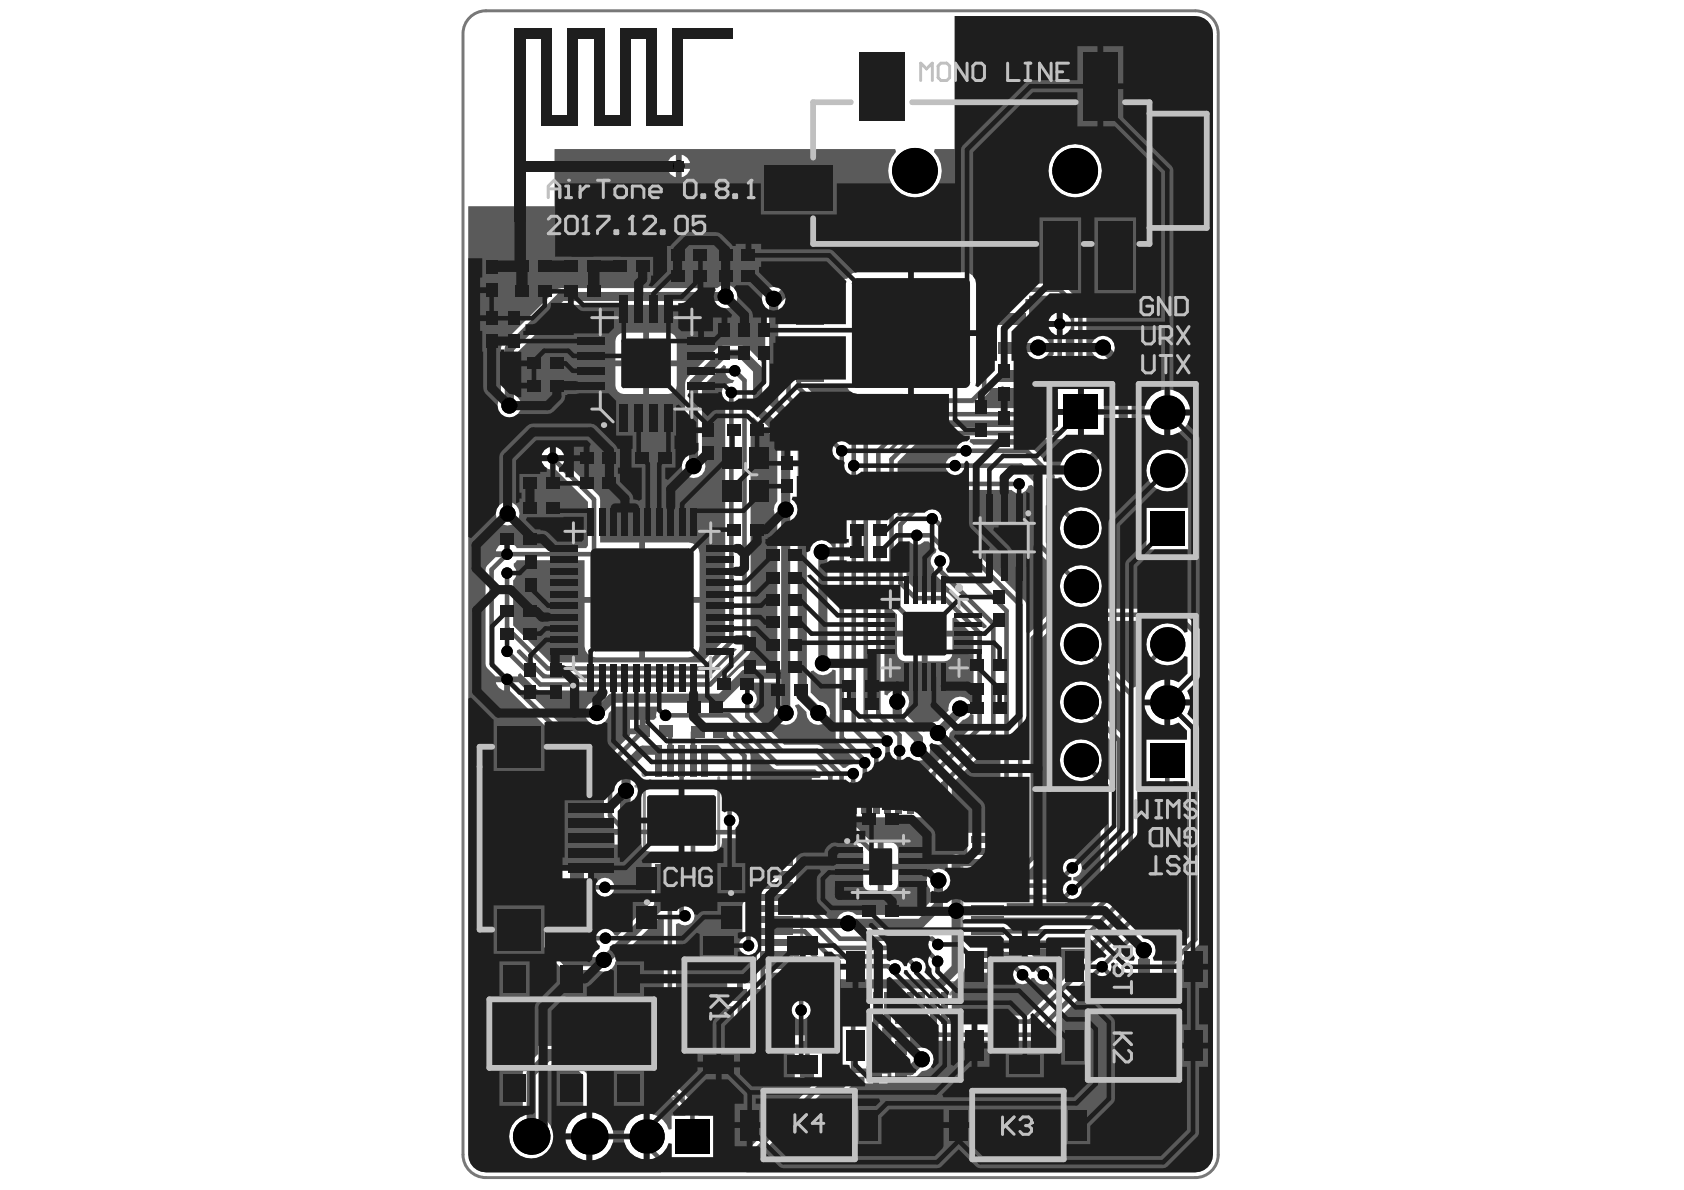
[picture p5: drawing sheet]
<svg xmlns="http://www.w3.org/2000/svg" width="297mm" height="210mm" viewBox="0 0 297 210" stroke-linecap="round" stroke-linejoin="round" font-family="sans-serif">
<path d="M81.7 5.9a4 4 0 0 1 4-4h125.1a4 4 0 0 1 4.1 4M81.7 6.1v197.6a4 4 0 0 0 4 4h125.1a4 4 0 0 0 4.1-4v-197.6" fill="none" stroke="#787878" stroke-width=".52"/>
<path d="M144.5 45.1v1.6M144.5 68.3v2.5M109.7 144.2v1M111.1 144.2v1M141.4 142.6v2.5h-2.5M138.9 173.3h2.5v2.6M90.2 197.4l-1.5 1.5v3.1M107.4 197.4h1.5" fill="none" stroke="#8c8c8c" stroke-width=".52"/>
<path d="M113.7 136.5v.1" fill="none" stroke="#8c8c8c" stroke-width="1"/>
<circle cx="169.7" cy="173.3" r=".26" fill="#8c8c8c"/>
<path d="M169.7 142.6v2.5h2.5M169.7 173.3h2.5" fill="none" stroke="#8c8c8c" stroke-width=".52"/>
<circle cx="175.3" cy="46.7" r=".26" fill="#8c8c8c"/>
<g fill="none" stroke="#8c8c8c" stroke-width=".52">
<path d="M143 46.7h33.8M144.5 46.7v2.5M176.8 45.1v1.6M176.8 46.7l2.6 2.5M143 70.8h35.3M144.5 70.8v1.6M176.8 68.3v4M112.1 138.7h16.2M114.7 137.7l-1 1v13.6M126.8 137.2v15.1M112.1 150.8h16.2M141.4 145.1h28.3v28.2h-28.3z"/>
<path d="M169.7 173.3l-2.1 2.1M108.9 197.4v6.1h-1.5M112.4 193.2l.5-.5h.5v2M112.4 193.2v1.5M112.4 193.2l-.5-.5-.5 .5v1.5M114.9 192.7h.5l1.1 1M116.5 192.7v2M119.5 193.7h-2v-.5l.5-.5h1l.5 .5v1l-.5 .5h-1M122.6 191.7v3M122.6 193.2l-.5-.5h-1l-.5 .5v1.5M123.6 191.7h2.1M124.6 191.7v3"/>
<path d="M88.7 202l1.5 1.5"/>
</g>
<path d="M179.4 46.7h.1M169.3 176.9a.4 .4 0 0 1 .6-.4 .4 .4 0 0 1 0 .7 .4 .4 0 0 1-.6-.3" fill="none" stroke="#8c8c8c" stroke-width="1"/>
<g fill="#5a5a5a">
<path d="M143 76.3l.5-.2 3.3 3.3a1.5 1.5 0 0 0 .6 1.4v15.8h-.5a2.08 2.08 0 0 0-3.4-.8l-.5-.2z"/>
<path d="M202.5 137.8h2.3v20.8l-1.8 1.8-.5-.2z"/>
<path d="M135.6 171.6h4.6v5.3a1.66 1.66 0 0 0 0 2.5 1.66 1.66 0 0 0 2.5-.3l.5 .2v1.9h1.8v1l-.3 .4h-1.8v2h-1v-2h-1.7v1h-5.3l-3.3-3.3v-2.8h1.1v-.4h3.7v-3.3h-.8z"/>
<path d="M142.7 68.1l3.4-.1 3.3 .3 .4 .6 .7 .4 .7 .2h8l.2 .5-7.4 7.4h-.6l-8.9-8.9z"/>
<path d="M170.1 170.8l.5 .1v.7h7v-.2h.7l.4 .4a1.67 1.67 0 0 0 1.3 1.8 1.67 1.67 0 0 0 1.9-1.1h.6a1.67 1.67 0 0 0 1.9 1.1 1.67 1.67 0 0 0 1.3-1.9 1.67 1.67 0 0 0-1.8-1.4l-2.5-2.4 .3-.5h10.6l.2 .5-11.3 11.2h-13.3v-4.8l-.3-.5 2.1-2 .3-.5z"/>
<path d="M131.3 121.2l.7-.8h5.1v3.9a2.08 2.08 0 0 0-.1 2.9 2.08 2.08 0 0 0 2.9 .2 2.08 2.08 0 0 0 .3-2.9l.1-.1 .6-.2 1.4 1.4a2.08 2.08 0 0 0 1.8 2.3 2.08 2.08 0 0 0 2.3-1.9 2.08 2.08 0 0 0-1.8-2.3l-1.6-1.6v-3.7l.5-.1a2.02 2.02 0 0 0 3.4-.2l.5 .2 .1 12.2 3.4 3.6a.99 .99 0 0 1-1.1 .8l-.6 .5-.5 .1-4.2-4.1h-6.2l-5.4-5.5v-1.4a1.65 1.65 0 0 0 .5-2 1.65 1.65 0 0 0-1.9-.9z"/>
<path d="M174.6 68.8l.6-.4h6.7v-.9h1.6l.7-.3 3.7-3.8 .1-4.5 .4-.3 .4-.7 .2-.6h.5v5.4l-9.3 9.3h-7.9l-.2-.5 2.3-2.2z"/>
<path d="M91.2 114.7l.5-.2 4.1 4.2 .8 .3h27.7l.7-.3 4.4-4.4 .5 .2-5.1 5.2h-29.1l-4.5-4.6z"/>
<path d="M129.3 129.1l.5-.2 6.9 6.7 7.1 .1 1 1.1-.2 .4h-1.4v7h-10.8l-.1-11.3-3-3.1z"/>
<path d="M159.6 133.9l.4-.3h.5a2.09 2.09 0 0 0 2.6 .3 2.09 2.09 0 0 0 .9-2.5l.4-.3a2.06 2.06 0 0 0 3.1-1.8l2.4-2.3 .9-.5 .4-.6 .5 .2v1.9l-7.8 7.8-.3 .4v1h-4z"/>
<path d="M191.5 109.5h13.9v.5a3.6 3.6 0 0 0-2.8 5.4l-2.1 2.3-.1 3.4-.5 .2-6-5.9a3.7 3.7 0 0 0-2.5-5.4z"/>
<path d="M159.9 95.6l.5-.1a1.63 1.63 0 0 0 2.6 0h.8l1.4 1.4-.2 .6a1.63 1.63 0 0 0-.2 2.7v.9l.3 .3 8.9 9v.3l-.5 .1-6.5-6.3-5.1-.1-2-2z"/>
<path d="M158.3 81.5l4-4h7.3l.1 .4a1.75 1.75 0 0 0-.9 2.1l-.3 .4a1.7 1.7 0 0 0-1.7 1.6 1.7 1.7 0 0 0 1.5 1.8l-.1 .5h-2.2l-.7 .3-6.5 6.5-.5-.2z"/>
<path d="M132.4 73.8l.5-.2 4.2 4.2v10.6a2.09 2.09 0 0 0 0 3v26h-5.7l-.5 .2-.5 .3-3.4 3.4-.2-.6 5.3-5.3 .3-.7z"/>
<path d="M163.2 89.7l3.3-3.3h12a1.64 1.64 0 0 0 1.7 .6 1.64 1.64 0 0 0 1.2-1.3l.5-.2 .4 .4 .1 10.6 5 5.1a3.6 3.6 0 0 0 2.1 5.3l-.1 .5-3.5 .1-4.4 4.2-.4-.2-.1-4.8-.3-.7-14.6-14.7a1.63 1.63 0 0 0-2.6-1.2z"/>
<path d="M183.3 113l3.5-3.5h3.1v.5a3.7 3.7 0 0 0-2.7 4.9 3.7 3.7 0 0 0 5.2 2l6 5.9v6.5l-.5 .2-4-3.9a3.7 3.7 0 0 0-2.6-5.4 3.7 3.7 0 0 0-4.3 4.3 3.7 3.7 0 0 0 5.4 2.6l3.9 4v6.5l-.5 .2-1.9-2a3.7 3.7 0 0 0-2.6-5.4 3.7 3.7 0 0 0-4.3 4.3 3.7 3.7 0 0 0 5.4 2.7l1.7 1.7v19.1l-3 3h-13.5v-1.9h10.2l.4-.1 .8-.6a1.66 1.66 0 0 0 1.8-1.5 1.66 1.66 0 0 0-1.5-1.8v-.6a1.67 1.67 0 0 0 1.5-1.8 1.67 1.67 0 0 0-1.8-1.5 1.67 1.67 0 0 0-1.5 1.8l-1.9 1.9h-5.1l-.2-.5 2.6-2.6 .4-.7z"/>
<path d="M180.9 52.7h.6v-.5h5l3 3v1.8h-.5a1.92 1.92 0 0 0-1.6-1.8v1.9h-.5v.5h-1.9l.5 1 .4 .3v3.6l-2.9 2.8h-1.1v-.9h-1v-1.4h1.1a2.07 2.07 0 0 0 3.2-1.7 2.07 2.07 0 0 0-3.2-1.7l-1.1 .1v-1.8h.6v-3.4h-.6zM185.5 55.7l-.5 .9h1.4v-1.4z"/>
<path d="M156 106.9l.5-.2 1.7 1.7v2.9h9.8v-2.2l.5-.2 3.2 3.2v11.8l-.5 .1a2.06 2.06 0 0 0-2.5-1 2.06 2.06 0 0 0-1.4 2.3l-1.9 1.9a2.03 2.03 0 0 0-2 1.7l-.5 .2-3.2-3.1v-.8a2.08 2.08 0 0 0-.1-3.1 2.08 2.08 0 0 0-3.1 .6l-.5-.2zM163.6 112.3v4.3h3a1.44 1.44 0 0 0 1.4-1.4v-2.9zM158.2 112.3v2.9a1.44 1.44 0 0 0 1.5 1.4h2.9v-4.3z"/>
<path d="M127.3 147.9l2.9-.1 1.6-1.5h16.6l3.9 3.8v2.3h2.5v-3.8h-1l-4-3.9 .2-.5h17.9v-6l8.1-8 .5 .1v16.5l-.1 .1h-5.8v4h-1.2a1.46 1.46 0 0 0-2.2 1.3v1.1l-.5 .3a2.08 2.08 0 0 0-2.8 .4 2.08 2.08 0 0 0 .1 2.8v2.3l-2.2 2.3h-10.7a2.08 2.08 0 0 0-2.2-.5 2.08 2.08 0 0 0-1.4 1.8l-.5 .2-3.8-3.6-2.8-.1v-12.3h-6.9v10.3l-.7 .3-1.8 1.8v6.2a1.66 1.66 0 0 0-.3 2.3 1.66 1.66 0 0 0 2.3 .3l.5 .3v5.4h-.8v-.4h-1.7v2.1h-.5v.5h-2.2v1.5h1.1l.1 3.6 4.5 4.5 6.2 .1v2.8h2.2v.5h.5v2.4l.2 .2-13.1 13.1h-11.8l-1.3-1.3 .7-.9 .4-.8 .5 .1v2.3h7.3v-7.3h-2.6v-.9l-.3-.7-3.7-3.7v-28.5l.5-.2a1.67 1.67 0 0 0 2.6-.4 1.67 1.67 0 0 0-1-2.4v-.9h.4v-3.9h1.1v3.9h1.1v-.4h1.6v-7l-.2-.3 .5-1.2a1.5 1.5 0 0 0 1.5-1.5zM155.8 148.6v3.8h2.6v-2.5a1.25 1.25 0 0 0-1.2-1.3zM155.8 153.4v3.8h1.4a1.25 1.25 0 0 0 1.2-1.3v-2.5zM152.3 153.4v2.5a1.25 1.25 0 0 0 1.2 1.3h1.3v-3.8zM128.3 173.4v1.6h1.7v-1.6zM140.2 189.5v1.5h1.7v-1.5z"/>
<path d="M82.6 36.4h15.2v-10.1h60.1l.1 .5-.7 1a4.7 4.7 0 0 0 1.4 6.2 4.7 4.7 0 0 0 6.3-.8 4.7 4.7 0 0 0-.3-6.4l.2-.5h3.5v-23.5h42.4a3.1 3.1 0 0 1 3.2 3.3l-.1 197.6a3.1 3.1 0 0 1-3.1 3.1h-79.1l-.3-.5 13.7-13.6 3.9-.1 2.3-2.2 .2-.5h1v1.2h1.5v-2.2h.5v-.5h2.1v-1.8h-.4v-.7h.7l.3 .4v4.4h3.3v-.4l.7-.1 .4-.3 1-1a2.09 2.09 0 0 0 1.9-2.9 2.09 2.09 0 0 0-3.5-.5l-.5-.2v-2.3h-3.3v.8h-1v-.8h-.6v-1.8h7.6l.4 .4a2.69 2.69 0 0 0 1.9 2l17.3-.1 11.4-11.3h.3l3.4 3.2 2.2 .1v.8h3.3v-.8h1v.8h3.4v-3.6h.3v-1.8h-2v-.5h-.5v-2.2h-1.3l-.5-.4 .1-.2a2.06 2.06 0 0 0-2.3-2.1l-.2-.4 5.5-5.7 .1-21.6h2.6l.2 .4v27l-3 3h-.2v1.7h1.5l3.5-3.5 .3-.7v-36.9l-.3-.7-2.2-2.2 .4-.9 .1-.6h-4v-1h4l-.1-.6-.4-.9 2.3-2.3 .3-.7v-7.1l-.3-.8-3.7-3.5-16.1-.1-.1-.5a3.7 3.7 0 0 0 2.3-5 3.7 3.7 0 0 0-5.2-1.8l-4.4-4.4v-6.5l.5-.2 2.4 2.4-.3 .8a3.7 3.7 0 0 0 3.5 4.7 3.7 3.7 0 0 0 3.6-4.6 3.7 3.7 0 0 0-5.3-2.4l-2.2-2.2v-3.5l.5-.1 .2 .6a3.7 3.7 0 0 0 4.8 1.5 3.7 3.7 0 0 0 1.9-4.6l5.1-5.1 .3-.5 .1-.6v-10.5l-.1-.6-.3-.5-2.5-2.5a2.1 2.1 0 0 0-2.1-2.1 2.1 2.1 0 0 0-2.1 2.1 2.1 2.1 0 0 0 2.1 2.1l2 2.1v9.3l-1.4 1.4-.5-.2v-2.8h-3.5v3.5h2.8l.2 .5-2.2 2.3a3.6 3.6 0 0 0-5 3.8l-.5 .2-5-5-9.9-.1-.6-.4 .2-.5 16.1-.1 .8-.7h2v-3.5h-3.5v2l-.1 .1h-24.6l-.8 .3-4.2 4.3-.6-.2 5.5-5.6h19.3l5-5 .5 .2v2.8h3.5v-3.5h-2.8l-.2-.5 4.4-4.5 .1-8.9-.3-.7-4-3.9-5.8-.1v-.6l-6.2 .1-3.4-.3-.3-.6-.7-.4-.8-.2h-18.9l-.7 .2-.7 .4-.4 .6-3.3 .3-6.2-.1v.2l-1.6 .1-1.2 1-.6-.1a2.1 2.1 0 0 0-2 1.3 2.1 2.1 0 0 0 .5 2.3v9.5l-.5 .2-2.5-2.5-.5-.3-.6-.1h-3.4l-.6 .1-.5 .3-5.1 5.2-.3 .5-.1 .5v13.2a2.1 2.1 0 0 0 0 2.9 2.1 2.1 0 0 0 2.9 0 2.1 2.1 0 0 0 0-2.9v-12.6l3.9-3.8 .3 .4a1.75 1.75 0 0 0 1.5 2.3l-.3 .5-.2-.1a1.67 1.67 0 0 0-1.6 1.1 1.67 1.67 0 0 0 .5 1.9v42.2l-4.1 4.1h-26.8l-6.5-6.5v-7.9l.1-.1a1.68 1.68 0 0 0 0-2.4v-.5l.6-.6h11.9v6.5h9.6v-9.6h-6.9v-8l-6.3-6.4h-1.5v1.5l5.7 5.7v7.7l-.3 .5h-12.2l-.3-.4-.9-.5v2h-.6v.5h-2l-1.7 1.8-.1 17 .4 .8 1.4 1.4h4v-.3l.4-.3 2.7 2.8 .8 .3h11.1l.3 .5-1.4 1.4a2.1 2.1 0 0 0-2.1 2.1 2.1 2.1 0 0 0 2.1 2.1 2.1 2.1 0 0 0 2.1-2.1l1.1-1.2h7.4l.2 .5-.3 .4-.1 .7 .1 .3-.4 .5h-1.5v2h-.5v.5h-2.3v.2l-3.9 4h-2.4l-13.3-13.4h-1.5v1.6l13.6 13.6 .8 .3h2.1v8.1l.3 .8 1.6 1.5h2v.5h.5v2.3h1.6v-1.2h.6a1.8 1.8 0 0 0 1.5 2.4l.5 1.2-.2 .3v6l-.2 .7v.9l-5.8 5.8-.5-.3a1.66 1.66 0 0 0-2.9-.4h-1.8v-.6h-3.9l-.5-.3v-6.6l.4-.3h2.3l1.1 .9 2.3 .1a1.67 1.67 0 0 0 2.5 .1 1.67 1.67 0 0 0 0-2.4 1.67 1.67 0 0 0-2.5 .1h-1.5l-.2-.2v-2h-7.7v3.4h.3v7.2h-.3v3.3h.3l.1 1 .4 .4 2.1 2.2 .5 .3 .5 .1h5.6a2.01 2.01 0 0 0 3-1.4l8.1-8.1 .5 .2v30.2l.3 .7 3.6 3.6-.1 .5h-2.4v2.4l-.5 .1a3.9 3.9 0 0 0-3.4-2.9v8.1l.3-.1 1.9 1.9-.2 .5h-30.9a3.1 3.1 0 0 1-3.1-3.1zM120.2 27.3v1.5h1.5a1.84 1.84 0 0 0-1.5-1.5zM118.3 27.8l-.5 1h1.4v-1.5zM120.2 29.8v1.4a1.84 1.84 0 0 0 1.5-1.4zM117.8 29.8a1.84 1.84 0 0 0 1.4 1.4v-1.4zM184.9 30.1a4.8 4.8 0 0 0 9.5 0 4.8 4.8 0 0 0-9.5 0zM88.8 60.4l-.3 .5-.1 .6v8.6a2.1 2.1 0 0 0 0 2.9 2.1 2.1 0 0 0 2.9 0 2.1 2.1 0 0 0 0-2.9v-8l8.3-8.3h26.9a2.1 2.1 0 0 0 3 0 2.1 2.1 0 0 0 0-3 2.1 2.1 0 0 0-3 0h-27.5l-.5 .1-.5 .4zM114.5 58.7v4.9h4.9v-3.4a1.49 1.49 0 0 0-1.5-1.5zM109 59.1l-.3 .5-.2 .6v3.4h4.9v-4.9h-3.4l-.5 .1zM114.5 64.6v4.9h3.4a1.49 1.49 0 0 0 1.5-1.5v-3.4zM108.5 64.6v3.4a1.49 1.49 0 0 0 1.5 1.5h3.4v-4.9zM191.2 68.6v3.5h3.5v-3.5zM206.4 68.7v3.5h3.5a3.9 3.9 0 0 0-3.5-3.5zM203 69.9l-.6 .8-.5 1v.5h3.5v-3.5l-.6 .1-.9 .4zM206.4 73.3v3.5a3.9 3.9 0 0 0 3.5-3.5zM201.9 73.3a3.9 3.9 0 0 0 3.5 3.5v-3.5zM98 78.9v1.4h1.5a1.84 1.84 0 0 0-1.5-1.4zM96 79.4l-.5 .9h1.5v-1.4zM95.5 81.3a1.84 1.84 0 0 0 1.5 1.5v-1.5zM202.2 83a3.7 3.7 0 0 0 7.4 0 3.7 3.7 0 0 0-7.4 0zM87.4 90.6a2.1 2.1 0 0 0 4.2 0 2.1 2.1 0 0 0-4.2 0zM202.2 89.6v7.3h7.4v-7.3zM88 96.3l-.5 .9h1.4v-1.4zM113.8 95.7v9.6h9.6v-7.6a1.97 1.97 0 0 0-2-2zM113.8 106.3v9.7h7.6a1.97 1.97 0 0 0 2-2v-7.7zM103.1 106.3v7.7a1.97 1.97 0 0 0 2 2h7.6v-9.7zM87.5 120.3a1.84 1.84 0 0 0 1.4 1.5v-1.5zM111.1 127v1.5h1.7v-1.5zM108.4 147.3v1.7h1.5v-1.7zM101.4 184.1v1.5h1.7v-1.5zM95 184.5v1.4l-2.3 2.3-.4 .5-.1 .6v7.6a3.9 3.9 0 0 0-1.6 5.9 3.9 3.9 0 0 0 6.2 0 3.9 3.9 0 0 0-1.6-5.9v-7l2-2.1h1.4v.4h1.7v-4.1h-1.7v.4zM155 189.4v1.7h1.6v-1.7zM111.2 197.6l-.7 .8-.4 1-.1 .5h3.6v-3.5l-.6 .1-1 .4zM101.4 186.7v1.5l1.5 1.5v6.6a4.2 4.2 0 0 0-3.2 3.6h8.5a4.2 4.2 0 0 0-3.2-3.6l-.1-7.5-1.8-1.9v-.2zM110 201a3.9 3.9 0 0 0 3.6 3.5v-3.5zM99.7 201a4.1 4.1 0 0 0 3.7 3.7v-3.7zM104.5 201v3.7a4.1 4.1 0 0 0 3.7-3.7z"/>
</g>
<path d="M89.4 97.8l-2.7 2.7M105.2 97.8l2 2M86.7 117.1l2.7 2.7M104.4 134.7h3.2M103.5 156.5h3.2M120.2 155.2v5.8l.6 .6M122.2 146.7v.4M122.1 195.9v4.6M114.1 200.5v1.6" fill="none" stroke="#5a5a5a" stroke-width=".81"/>
<path d="M107.9 123.2l-2.6 2.6M113.4 132.3h2.4M116.2 158.4v1.5M97.8 165.5v2l2.1 2.1" fill="none" stroke="#5a5a5a" stroke-width="1.6"/>
<circle cx="122.2" cy="134.2" r=".4" fill="#5a5a5a"/>
<g fill="none" stroke="#5a5a5a" stroke-width=".81">
<path d="M129.6 65.4l1.7 1.7M140.4 61.3l-1.3 1.3M140.9 66v2.4M131.8 123.3v3.1M144.1 132.4l4.3 4.3M144.2 134.6l2.3 2.3M133.5 158.2l-1.5 1.5M148.4 140.7h.1M137 166.3h4.3M137 164.3h4.9M137 168.3h3.2l1.1 1.1M142.4 189v.4"/>
<path d="M150.5 189.7l-1.9 1.9h-4M154.5 184.8h4.4"/>
</g>
<path d="M138.9 51.1l-2.4 2.4M127.5 62.5h3.4M144.3 125.6v.2M148.5 173.5h-3.4l-.7 .8" fill="none" stroke="#5a5a5a" stroke-width="1.6"/>
<path d="M144.4 174.3v3.5M146.5 173.5v4.3M148.5 173.5v4.3" fill="none" stroke="#5a5a5a" stroke-width="1.2"/>
<circle cx="154.5" cy="184.8" r=".4" fill="#5a5a5a"/>
<g fill="none" stroke="#5a5a5a" stroke-width=".81">
<path d="M173.6 58v10.5l-2.1 2.1M186.9 57.1v5.9M186.9 51.1l3.7 3.6v8.5M129 69.2v44M131.3 67.1v47.6M139.1 62.6v7.5M148.5 79.5v50.6M150.6 78.1v50.4M152.7 78.2v48.5l3.8 3.9v.1M154.9 79.5v46.5l3.8 3.7v2.7M178.4 66.4h5.1M190.7 72.7l-3.8 3.7"/>
<path d="M104.8 88.1v9.3M157.3 81v24.9M158.8 92.6v10.3M161.7 94.4h2.5M164.4 91.5h.3M165.8 99v1.7M180.1 82.1l3.3 3.4v10.6M185.6 84v4.1l5.1 5M86.7 100.5v16.6M89.4 101.1v9.7M89.4 114.9l5.9 5.8M161.5 105.5h5.1"/>
<path d="M172.8 111.7v16.7M175.2 110.1v19.3M177.5 107.7v39.5l-1 1.1M180 106.7v41.1l-2.4 2.4M182.2 112.6v38.7l-2.9 2.9M205.9 113.7l-4.4 4.4v42.3M210.9 111.8v7.1M107.6 134.7v9.2M120.2 134.2v10.5M122.2 129.1v5.1M127.1 129.1l4.2 4.2v11.9l-1.5 1.6h-7.5M128.7 134v10.7"/>
<path d="M146.5 136.9v3.8M148.4 136.7v4M150.5 136v4.7M152.5 134.1l.1 6.6M152.6 134.2h-.1M154.5 132.4v.4M154.5 132.4v8.3M156.5 130.6h.1M156.6 130.6v10.1M158.6 132.4v8.3M164.6 136.6v4.1M166.6 138v2.7"/>
<path d="M195.2 138.6v20M197.4 130.6v28.6M199.4 122.4v37.4l-6.4 6.5M205.9 134.1v24.9M210.8 128.8v36.9M101.9 154.9l1.6 1.6M110.4 146.7h7.8M118.2 155.2h.1M122.2 147.8v7.4M132 159.7v7.1M152.6 140.7h-.1M156.6 140.7h-.1"/>
<path d="M189.1 156.9l-1.3 1.3M189.1 153.1l-3.1 3.1M101.9 165.5h4.9M130.5 175.5v5.2M141.3 169.4v8.8M150.5 177.8v11.9M154.5 177.8v7M156.6 170.4l.6 .5h.7M163 167.2l2.4 2.4M164.4 165.6l1 1M164.6 177.8v3.8l.9 .9M178.7 170.3l1.7 1.6"/>
<path d="M194.4 170.5l3.9 4M201.8 174.5h4.3M104 189.3v11.2M142.4 184.6v4.4M114.1 202.1l3.7 3.7"/>
</g>
<g fill="none" stroke="#5a5a5a" stroke-width="1.6">
<path d="M136.5 53.5v17.4l5 5.1v46.8M89.8 61.5v10.1M122.3 67.6v14.6M130.9 62.5l2.7 2.7v7.1M138.6 77.2v48.6M178.4 61.3h4.7M194.6 61.3l3.5 3.6v10.5M145.1 97.4v19.6M110.4 139.5v3.2M158.3 123.8v2.8M162 130.3v1.8M169.4 125v.4"/>
<path d="M97.8 154.9v10.6M165.5 155.3v4.4l-3.1 3.2M168.7 152.2v18.5M99.9 169.6h6.6M201.8 167.6v2.8M146.5 181v8M162.6 186.9l-2 2"/>
</g>
<path d="M168.7 152.2h5.4" fill="none" stroke="#5a5a5a" stroke-width="1.2"/>
<circle cx="118.2" cy="134.2" r=".4" fill="#5a5a5a"/>
<g fill="none" stroke="#5a5a5a" stroke-width=".81">
<path d="M178.4 51.1h8.5M178.4 56.2h-2.9l-1.9 1.8M139.1 70.1l9.4 9.4M140.4 61.3h2.5M140.9 68.4l9.7 9.7M170.4 79.5h10.7l4.5 4.5M171.5 70.6h-11.2l-7.6 7.6M186.9 76.4h-25l-4.6 4.6M186.9 63l-3.4 3.4M190.6 63.2l-9.9 9.9h-19.3l-6.5 6.4M89.4 97.8h15.8M97.5 80.8l7.3 7.3"/>
<path d="M164.2 94.4l13.3 13.3M164.7 91.5l15.3 15.2M168.5 82.1h11.6M179.8 85.4h-13.8l-7.2 7.2M183.4 96.1l7.3 7.3M89.4 110.8l7.2 7.1h27.7l4.7-4.7M89.4 119.8l15 14.9M131.3 114.7l-6 6h-30M157.3 105.9l3.8 3.8M158.8 102.9l2.7 2.6M165.8 100.7l9.4 9.4M166.6 105.5l6.2 6.2"/>
<path d="M190.7 113.6l8.7 8.8M210.9 111.8l-3.3-3.4h-21.3l-4.1 4.2M210.9 118.9l-5 5 4.9 4.9M113.4 129l-5.8 5.7M117.4 126.2h11.2l8.5 8.4h7.1M118.2 129v5.2M124.4 131.8h2.1l2.2 2.2M131.8 126.4l6.1 6h6.2M148.5 130.1l4 4M150.6 128.5l3.9 3.9M172.8 128.4l-8.2 8.2M175.2 129.4l-8.6 8.6"/>
<path d="M190.7 134.1l4.5 4.5M190.7 123.9l6.7 6.7M107.6 143.9l2.8 2.8M118.2 155.2v36.8l3.9 3.9M131.3 145.2h17.6l6.4 6.5M133.5 158.2h3.5M174.1 158.2h13.7M174.1 156.2h11.9M174.1 150.2h3.5M174.1 154.2h5.2M195.2 158.6l-3.6 3.7h-17.5M197.4 159.2l-5 5.1h-18.3"/>
<path d="M205.9 159l-23.5 23.5h-16.9M134.5 170.2v5.3M137 162.3h5.5l5 4.9h15.5M137 160.2h5.8l5.4 5.4h16.2M141.3 166.3l4.1 4.1h11.2M141.9 164.3l4.5 4.4h13.3l1.9 1.9M174.1 170.3h4.6M174.1 168.3h6.3l3.6 3.7M174.1 166.3h18.9M198.3 174.5h3.5M201.5 160.4l-19.8 19.8h-15.2M210.8 165.7l-4.7 4.7"/>
<path d="M100.8 186.1l3.2 3.2M130.5 180.7l3.9 3.9h8M142.4 189.4l2.2 2.2-14.2 14.2h-12.6M150.6 188.9h3.9"/>
</g>
<g fill="none" stroke="#5a5a5a" stroke-width="1.6">
<path d="M128 52.3h-29l-9.2 9.2M136.5 56.2h6.4M138.9 51.1h4M127.5 62.5l-5.2 5.1M133.6 72.3l5 4.9M198.1 75.4l-7.4 7.5M138.5 118.9h-7.1l-4.2 4.3h-19.3M113.4 132.3l-3 2.9v4.3M141.5 122.8l2.8 2.8M158.3 126.6l3.7 3.7M169.4 125.4l-4 3.9M116.2 159.9l-9.7 9.7"/>
<path d="M149.6 162.9h12.8M168.7 170.7l-2.9 2.8h-17.3M96.8 186.1l-3.1 3.2v11.2M158.9 188.9h1.7"/>
</g>
<g fill="#000">
<circle cx="119.7" cy="29.3" r="1.01"/>
<circle cx="161.4" cy="30.1" r="4"/>
<circle cx="189.6" cy="30.1" r="4"/>
<circle cx="128" cy="52.3" r="1.41"/>
<circle cx="136.5" cy="52.7" r="1.41"/>
<circle cx="152.8" cy="56.3" r="1.01"/>
<circle cx="152.8" cy="51.5" r="1.01"/>
<circle cx="158.1" cy="56.3" r="1.01"/>
<circle cx="158.1" cy="51.5" r="1.01"/>
<circle cx="163.3" cy="56.3" r="1.01"/>
<circle cx="163.3" cy="51.5" r="1.01"/>
<circle cx="168.6" cy="56.3" r="1.01"/>
<circle cx="168.6" cy="51.5" r="1.01"/>
<circle cx="186.9" cy="57.1" r="1.01"/>
<circle cx="89.8" cy="71.6" r="1.41"/>
<circle cx="110.9" cy="61.1" r="1.01"/>
<circle cx="110.9" cy="67.1" r="1.01"/>
<circle cx="114" cy="64.1" r="1.01"/>
<circle cx="117" cy="61.1" r="1.01"/>
<circle cx="117" cy="67.1" r="1.01"/>
<circle cx="129" cy="69.2" r="1.01"/>
<circle cx="129.6" cy="65.4" r="1.01"/>
<circle cx="148.5" cy="79.5" r="1.01"/>
<circle cx="152.8" cy="66" r="1.01"/>
<circle cx="152.8" cy="61.2" r="1.01"/>
<circle cx="158.1" cy="66" r="1.01"/>
<circle cx="158.1" cy="61.2" r="1.01"/>
<circle cx="163.3" cy="66" r="1.01"/>
<circle cx="163.3" cy="61.2" r="1.01"/>
<circle cx="168.6" cy="66" r="1.01"/>
<circle cx="168.6" cy="61.2" r="1.01"/>
<circle cx="170.4" cy="79.5" r="1.01"/>
<circle cx="183.1" cy="61.3" r="1.41"/>
<circle cx="194.6" cy="61.3" r="1.41"/>
<circle cx="205.9" cy="72.8" r="3"/>
<circle cx="89.4" cy="97.8" r="1.01"/>
<circle cx="89.5" cy="90.6" r="1.41"/>
<circle cx="97.5" cy="80.8" r="1.01"/>
<circle cx="107.2" cy="99.8" r="1.01"/>
<circle cx="111.2" cy="99.8" r="1.01"/>
<circle cx="115.3" cy="99.8" r="1.01"/>
<circle cx="119.3" cy="99.8" r="1.01"/>
<circle cx="122.3" cy="82.2" r="1.41"/>
<circle cx="138.6" cy="89.9" r="1.41"/>
<circle cx="144.9" cy="97.4" r="1.41"/>
<circle cx="150.6" cy="82.1" r="1.01"/>
<circle cx="161.7" cy="94.4" r="1.01"/>
<circle cx="164.4" cy="91.5" r="1.01"/>
<circle cx="165.8" cy="99" r="1.01"/>
<circle cx="168.5" cy="82.1" r="1.01"/>
<circle cx="179.8" cy="85.4" r="1.01"/>
<circle cx="190.7" cy="82.9" r="3"/>
<circle cx="190.7" cy="93.1" r="3"/>
<circle cx="205.9" cy="83" r="3"/>
<circle cx="89.4" cy="114.9" r="1.01"/>
<circle cx="89.4" cy="119.8" r="1.01"/>
<circle cx="89.4" cy="101.1" r="1.01"/>
<circle cx="107.2" cy="111.9" r="1.01"/>
<circle cx="107.2" cy="107.8" r="1.01"/>
<circle cx="107.2" cy="103.8" r="1.01"/>
<circle cx="111.2" cy="111.9" r="1.01"/>
<circle cx="111.2" cy="107.8" r="1.01"/>
<circle cx="111.2" cy="103.8" r="1.01"/>
<circle cx="115.3" cy="111.9" r="1.01"/>
<circle cx="115.3" cy="107.8" r="1.01"/>
<circle cx="115.3" cy="103.8" r="1.01"/>
<circle cx="119.3" cy="111.9" r="1.01"/>
<circle cx="119.3" cy="107.8" r="1.01"/>
<circle cx="119.3" cy="103.8" r="1.01"/>
<circle cx="145.1" cy="117" r="1.41"/>
<circle cx="161.1" cy="113.8" r="1.01"/>
<circle cx="161.1" cy="109.8" r="1.01"/>
<circle cx="163.1" cy="111.8" r="1.01"/>
<circle cx="165.1" cy="113.8" r="1.01"/>
<circle cx="165.1" cy="109.8" r="1.01"/>
<circle cx="190.7" cy="103.4" r="3"/>
<circle cx="190.7" cy="113.6" r="3"/>
<circle cx="205.9" cy="113.7" r="3"/>
<circle cx="105.3" cy="125.8" r="1.41"/>
<circle cx="110.4" cy="139.5" r="1.41"/>
<circle cx="117.4" cy="126.2" r="1.01"/>
<circle cx="131.8" cy="123.3" r="1.01"/>
<circle cx="138.6" cy="125.8" r="1.41"/>
<circle cx="144.3" cy="125.8" r="1.41"/>
<circle cx="150.5" cy="136.5" r="1.01"/>
<circle cx="152.5" cy="134.5" r="1.01"/>
<circle cx="154.5" cy="132.8" r="1.01"/>
<circle cx="156.5" cy="130.7" r="1.01"/>
<circle cx="158.3" cy="123.8" r="1.41"/>
<circle cx="158.7" cy="132.4" r="1.01"/>
<circle cx="162" cy="132.1" r="1.41"/>
<circle cx="165.4" cy="129.3" r="1.41"/>
<circle cx="169.4" cy="125" r="1.41"/>
<circle cx="190.7" cy="134.1" r="3"/>
<circle cx="190.7" cy="123.9" r="3"/>
<circle cx="205.9" cy="123.9" r="3"/>
<circle cx="106.7" cy="156.5" r="1.01"/>
<circle cx="115.4" cy="141.6" r="1.01"/>
<circle cx="115.4" cy="144.7" r="1.01"/>
<circle cx="115.4" cy="147.8" r="1.01"/>
<circle cx="118.6" cy="141.6" r="1.01"/>
<circle cx="118.6" cy="144.7" r="1.01"/>
<circle cx="118.6" cy="147.8" r="1.01"/>
<circle cx="121.8" cy="141.6" r="1.01"/>
<circle cx="121.8" cy="144.7" r="1.01"/>
<circle cx="121.8" cy="147.8" r="1.01"/>
<circle cx="125.1" cy="141.6" r="1.01"/>
<circle cx="125.1" cy="144.7" r="1.01"/>
<circle cx="125.1" cy="147.8" r="1.01"/>
<circle cx="128.7" cy="144.7" r="1.01"/>
<circle cx="154.9" cy="154.9" r="1.01"/>
<circle cx="155.7" cy="150.9" r="1.01"/>
<circle cx="165.5" cy="155.3" r="1.41"/>
<circle cx="189.1" cy="153.1" r="1.01"/>
<circle cx="189.1" cy="156.9" r="1.01"/>
<circle cx="106.5" cy="169.3" r="1.41"/>
<circle cx="106.8" cy="165.5" r="1.01"/>
<circle cx="120.8" cy="161.6" r="1.01"/>
<circle cx="132" cy="166.8" r="1.01"/>
<circle cx="141.3" cy="178.2" r="1.01"/>
<circle cx="149.6" cy="162.9" r="1.41"/>
<circle cx="157.9" cy="170.9" r="1.01"/>
<circle cx="161.6" cy="170.6" r="1.01"/>
<circle cx="165.4" cy="169.6" r="1.01"/>
<circle cx="165.4" cy="166.6" r="1.01"/>
<circle cx="168.7" cy="160.6" r="1.41"/>
<circle cx="180.4" cy="171.9" r="1.01"/>
<circle cx="184" cy="172" r="1.01"/>
<circle cx="194.4" cy="170.5" r="1.01"/>
<circle cx="201.8" cy="167.6" r="1.41"/>
<circle cx="162.6" cy="186.9" r="1.41"/>
<circle cx="93.7" cy="200.5" r="3.2"/>
<circle cx="104" cy="200.5" r="3.2"/>
<circle cx="114.1" cy="200.5" r="3"/>
</g>
<g fill="#000">
<path d="M187.6 69.6h6.1v6.1h-6.1z" fill-rule="evenodd"/>
<path d="M202.9 90.2h6v6.1h-6z" fill-rule="evenodd"/>
<path d="M202.9 131.1h6v6.1h-6z" fill-rule="evenodd"/>
<path d="M119.1 197.4h6.1v6.1h-6.1z" fill-rule="evenodd"/>
</g>
<g fill="#5a5a5a">
<path d="M95.6 185.1h2.4v2.1h-2.4z" fill-rule="evenodd"/>
<path d="M96.6 164.5h2.4v2h-2.4z" fill-rule="evenodd"/>
<path d="M115.6 131.4h1.2v5.7h-1.2z" fill-rule="evenodd"/>
<path d="M121.6 131.4h1.2v5.7h-1.2z" fill-rule="evenodd"/>
<path d="M119.6 131.4h1.2v5.7h-1.2z" fill-rule="evenodd"/>
<path d="M123.6 131.4h1.3v5.7h-1.3z" fill-rule="evenodd"/>
<path d="M129.3 174.5h2.4v2h-2.4z" fill-rule="evenodd"/>
<path d="M145.2 188h2.5v2h-2.5z" fill-rule="evenodd"/>
<path d="M145.2 183.6h2.5v2h-2.5z" fill-rule="evenodd"/>
<path d="M153.5 187.7h2v2.4h-2z" fill-rule="evenodd"/>
<path d="M153.5 183.6h2v2.4h-2z" fill-rule="evenodd"/>
<path d="M176 65.4h4.9v2h-4.9z" fill-rule="evenodd"/>
<path d="M176 60.3h4.9v2h-4.9z" fill-rule="evenodd"/>
<path d="M176 50.1h4.9v2h-4.9z" fill-rule="evenodd"/>
<path d="M205.1 173.2h2v2.5h-2z" fill-rule="evenodd"/>
<path d="M200.7 173.2h2.1v2.5h-2.1z" fill-rule="evenodd"/>
<path d="M96.6 153.9h2.4v2h-2.4z" fill-rule="evenodd"/>
<path d="M112.1 128h2.5v2h-2.5z" fill-rule="evenodd"/>
<path d="M115.6 152.4h1.2v5.6h-1.2z" fill-rule="evenodd"/>
<path d="M121.8 128.1h2.5v2h-2.5z" fill-rule="evenodd"/>
<path d="M123.6 152.4h1.3v5.6h-1.3z" fill-rule="evenodd"/>
<path d="M121.6 152.4h1.2v5.6h-1.2z" fill-rule="evenodd"/>
<path d="M119.6 152.4h1.2v5.6h-1.2z" fill-rule="evenodd"/>
<path d="M143.8 175h1.2v5.6h-1.2z" fill-rule="evenodd"/>
<path d="M145.9 175h1.2v5.6h-1.2z" fill-rule="evenodd"/>
<path d="M147.9 175h1.2v5.6h-1.2z" fill-rule="evenodd"/>
<path d="M149.9 175h1.2v5.6h-1.2z" fill-rule="evenodd"/>
<path d="M149.9 137.9h1.2v5.6h-1.2z" fill-rule="evenodd"/>
<path d="M147.9 137.9h1.2v5.6h-1.2z" fill-rule="evenodd"/>
<path d="M145.9 137.9h1.2v5.6h-1.2z" fill-rule="evenodd"/>
<path d="M143.8 137.9h1.2v5.6h-1.2z" fill-rule="evenodd"/>
<path d="M151.9 175h1.2v5.6h-1.2z" fill-rule="evenodd"/>
<path d="M153.9 175h1.2v5.6h-1.2z" fill-rule="evenodd"/>
<path d="M155.9 175h1.3v5.6h-1.3z" fill-rule="evenodd"/>
<path d="M158 175h1.2v5.6h-1.2z" fill-rule="evenodd"/>
<path d="M153.3 149.9l.2-.2h3.7l.2 .2v6l-.2 .2h-3.7l-.2-.2z" fill-rule="evenodd"/>
<path d="M158 137.9h1.2v5.6h-1.2z" fill-rule="evenodd"/>
<path d="M155.9 137.9h1.3v5.6h-1.3z" fill-rule="evenodd"/>
<path d="M153.9 137.9h1.2v5.6h-1.2z" fill-rule="evenodd"/>
<path d="M151.9 137.9h1.2v5.6h-1.2z" fill-rule="evenodd"/>
<path d="M160 175h1.2v5.6h-1.2z" fill-rule="evenodd"/>
<path d="M162 175h1.2v5.6h-1.2z" fill-rule="evenodd"/>
<path d="M164 175h1.2v5.6h-1.2z" fill-rule="evenodd"/>
<path d="M166 175h1.2v5.6h-1.2z" fill-rule="evenodd"/>
<path d="M166 137.9h1.2v5.6h-1.2z" fill-rule="evenodd"/>
<path d="M164 137.9h1.2v5.6h-1.2z" fill-rule="evenodd"/>
<path d="M162 137.9h1.2v5.6h-1.2z" fill-rule="evenodd"/>
<path d="M160 137.9h1.2v5.6h-1.2z" fill-rule="evenodd"/>
<path d="M176 55.2h4.9v2h-4.9z" fill-rule="evenodd"/>
<path d="M205.1 169.2h2v2.4h-2z" fill-rule="evenodd"/>
<path d="M200.7 169.2h2.1v2.4h-2.1z" fill-rule="evenodd"/>
<path d="M99.6 185.1h2.5v2.1h-2.5z" fill-rule="evenodd"/>
<path d="M100.6 164.5h2.5v2h-2.5z" fill-rule="evenodd"/>
<path d="M109.4 141.5h2v2.4h-2z" fill-rule="evenodd"/>
<path d="M117.6 131.4h1.2v5.7h-1.2z" fill-rule="evenodd"/>
<path d="M141.2 188h2.4v2h-2.4z" fill-rule="evenodd"/>
<path d="M157.9 187.7h2v2.4h-2z" fill-rule="evenodd"/>
<path d="M141.2 183.6h2.4v2h-2.4z" fill-rule="evenodd"/>
<path d="M157.9 183.6h2v2.4h-2z" fill-rule="evenodd"/>
<path d="M133.3 174.5h2.5v2h-2.5z" fill-rule="evenodd"/>
<path d="M134.1 163.7h5.7v1.2h-5.7z" fill-rule="evenodd"/>
<path d="M134.1 165.7h5.7v1.2h-5.7z" fill-rule="evenodd"/>
<path d="M134.1 167.7h5.7v1.2h-5.7z" fill-rule="evenodd"/>
<path d="M134.1 155.6h5.7v1.2h-5.7z" fill-rule="evenodd"/>
<path d="M134.1 157.6h5.7v1.2h-5.7z" fill-rule="evenodd"/>
<path d="M134.1 159.6h5.7v1.2h-5.7z" fill-rule="evenodd"/>
<path d="M134.1 147.5h5.7v1.3h-5.7z" fill-rule="evenodd"/>
<path d="M134.1 149.6h5.7v1.2h-5.7z" fill-rule="evenodd"/>
<path d="M134.1 151.6h5.7v1.2h-5.7z" fill-rule="evenodd"/>
<path d="M140.5 65.4h4.8v2h-4.8z" fill-rule="evenodd"/>
<path d="M140.5 60.3h4.8v2h-4.8z" fill-rule="evenodd"/>
<path d="M140.5 50.1h4.8v2h-4.8z" fill-rule="evenodd"/>
<path d="M171.3 167.7h5.6v1.2h-5.6z" fill-rule="evenodd"/>
<path d="M171.3 165.7h5.6v1.2h-5.6z" fill-rule="evenodd"/>
<path d="M171.3 163.7h5.6v1.2h-5.6z" fill-rule="evenodd"/>
<path d="M171.3 159.6h5.6v1.2h-5.6z" fill-rule="evenodd"/>
<path d="M171.3 157.6h5.6v1.2h-5.6z" fill-rule="evenodd"/>
<path d="M171.3 155.6h5.6v1.2h-5.6z" fill-rule="evenodd"/>
<path d="M171.3 151.6h5.6v1.2h-5.6z" fill-rule="evenodd"/>
<path d="M171.3 149.6h5.6v1.2h-5.6z" fill-rule="evenodd"/>
<path d="M171.3 147.5h5.6v1.3h-5.6z" fill-rule="evenodd"/>
<path d="M116.2 128h2.4v2h-2.4z" fill-rule="evenodd"/>
<path d="M125.9 128.1h2.4v2h-2.4z" fill-rule="evenodd"/>
<path d="M100.6 153.9h2.5v2h-2.5z" fill-rule="evenodd"/>
<path d="M109.4 145.5h2v2.4h-2z" fill-rule="evenodd"/>
<path d="M117.6 152.4h1.2v5.6h-1.2z" fill-rule="evenodd"/>
<path d="M114.2 140.7l.4-.4h11.2l.5 .4v8l-.5 .5h-11.2l-.4-.5z" fill-rule="evenodd"/>
<path d="M104.2 97.7l.9-1h16.3l.9 1v16.3l-.9 .9h-16.3l-.9-.9z" fill-rule="evenodd"/>
<path d="M134.1 161.7h5.7v1.2h-5.7z" fill-rule="evenodd"/>
<path d="M134.1 169.7h5.7v1.2h-5.7z" fill-rule="evenodd"/>
<path d="M134.1 153.6h5.7v1.2h-5.7z" fill-rule="evenodd"/>
<path d="M140.5 55.2h4.8v2h-4.8z" fill-rule="evenodd"/>
<path d="M171.3 169.7h5.6v1.2h-5.6z" fill-rule="evenodd"/>
<path d="M171.3 161.7h5.6v1.2h-5.6z" fill-rule="evenodd"/>
<path d="M171.3 153.6h5.6v1.2h-5.6z" fill-rule="evenodd"/>
<path d="M110 59.7h7.9l.4 .5v7.8l-.4 .4h-7.9l-.4-.4v-7.8z" fill-rule="evenodd"/>
<path d="M159.3 108.3l.4-.4h6.9l.3 .4v6.9l-.3 .4h-6.9l-.4-.4z" fill-rule="evenodd"/>
<path d="M150.3 50l.9-.9h18.9l1 .9v17.5l-1 .9h-18.9l-.9-.9z" fill-rule="evenodd"/>
</g>
<g fill="#5a5a5a">
<path d="M153.3 149.9h.2zM153.4 149.7h.1v.2h-.2z"/>
<path d="M153.5 155.9v.2zM153.3 155.9h.2v.2z"/>
<path d="M157.2 155.9h.2zM157.2 155.9h.2l-.2 .2z"/>
<path d="M157.2 149.7v.2zM157.2 149.7l.2 .2h-.2z"/>
<path d="M114.6 148.7v.5zM114.2 148.7h.4v.5l-.2-.1z"/>
<path d="M125.8 148.7h.5zM125.8 148.7h.5l-.2 .4-.3 .1z"/>
<path d="M125.8 140.3v.4zM125.8 140.3h.3l.2 .4h-.5z"/>
<path d="M114.2 140.7h.4zM114.2 140.5l.4-.2v.4h-.4z"/>
<path d="M121.4 96.7v1zM121.4 96.7a.91 .91 0 0 1 .9 1h-.9z"/>
<path d="M104.2 97.7h.9zM104.4 97l.7-.3v1h-.9z"/>
<path d="M105.1 114v.9zM104.2 114h.9v.9a.91 .91 0 0 1-.9-.9z"/>
<path d="M121.4 114h.9zM121.4 114h.9a.91 .91 0 0 1-.9 .9z"/>
<path d="M117.9 59.7v.5zM117.9 59.7l.2 .1 .2 .4h-.4z"/>
<path d="M109.6 60.2h.4zM109.7 60l.3-.3v.5h-.4z"/>
<path d="M110 68v.4zM109.6 68h.4v.4h-.2z"/>
<path d="M117.9 68h.4zM117.9 68h.4l-.2 .4h-.2z"/>
<path d="M159.7 115.2v.4zM159.3 115.2h.4v.4l-.4-.2z"/>
<path d="M166.6 115.2h.3zM166.6 115.2h.3l-.1 .3-.2 .1z"/>
<path d="M166.6 107.9v.4zM166.6 107.9l.3 .2v.2h-.3z"/>
<path d="M159.3 108.3h.4zM159.3 108.1l.4-.2v.4h-.4z"/>
<path d="M151.2 67.5v.9zM150.3 67.5h.9v.9a.97 .97 0 0 1-.9-.9z"/>
<path d="M170.1 67.5h1zM170.1 67.5h1a.97 .97 0 0 1-1 .9z"/>
<path d="M170.1 49.1v.9zM170.1 49.1a.97 .97 0 0 1 1 .9h-1z"/>
<path d="M150.3 50h.9zM150.6 49.4l.6-.3v.9h-.9z"/>
</g>
<g fill="#1e1e1e">
<path d="M88.4 61.6h.6v.4l2.9 .1v1.5h2.3v1h-2.3v2.9h2.3v1h-2.3v1.6h-.6a2.1 2.1 0 0 0-1.5-.6l-1.6-1.7v-5.8h.2z"/>
<path d="M119.2 71.6l.5-.2 3.1 3.1v.9h2.1v1h-2.1v1.7h.4v1.4l-.7 .7a2.06 2.06 0 0 0-2.3 2l-2.4 2.4-.4-.1v-2h1.7v-3.3h-.1v-2.4h.2z"/>
<path d="M123 48.7h1.1v2h2l.2 .5a2.06 2.06 0 0 0 1.7 3.2l1.1 1.1-.2 .5h-.6v2.2h-1v-2.2h-1.5v2.4h-1.6v1.8h-1.1v-1.8h-2.9l-.6-.5v-3h-1.7v-1h1.7v-.4l1-.1 2.4-2.3z"/>
<path d="M142.4 101.5l.6-.2 1.5 1.5 .7 .4h13.6v3.9l-.4 .4h-10.2l-5.8-5.9z"/>
<path d="M144.8 99.4a1.99 1.99 0 0 0 1.6-.6h2.9v.2h7.8v-2l1.5-1.5h1.8v5.3l-.5 .2h-14.2l-1.1-1.1z"/>
<path d="M137.2 158.5l5.2-5.1h2.2l.2 .4-.6 .8-.1 .4v3.6l.3 .8 1.5 1.5-.2 .5h-8.5z"/>
<path d="M181 86.8h.1l.5 .2v47.1h-9.3l-4.1-4.1 .3-.5 9.2 .1 .5-.1 2.5-2.3 .2-.4 .1-.5v-29.3h-2.5l-.5-.6-2.8-2.9 .2-.5h.7v-.3h4.9z"/>
<path d="M164.2 131.2l.2-.1 1 .3 5.2 5.2 .5 .3 .6 .1h9.9v22.2h-11.5a2.07 2.07 0 0 0-3 .1h-3v-1.9l.4-.3a2.06 2.06 0 0 0 2.8-.7 2.06 2.06 0 0 0-.7-2.8l.2-.5h3.8l.5-.2 .5-.3 1.7-1.7 .4-.5 .1-.5v-7.5l-.1-.6-.4-.4-9.2-9.3-.1-.7z"/>
<path d="M93 91.2h10v4l-.4 .3h-4.3l-1.6-1.5-.4-.3-1-.1v-.2h-.9l-1.6-1.7z"/>
<path d="M92.7 57.2h1.2l.7-.3 2.3-2.2 .2-.4 .1-.9h3v-2h1v2.3l1.3 1.1 5.8 .1v3l-1 .9h-6.1v.3h-8.9v-.7h.4z"/>
<path d="M156.4 172.6l.5-.3 .3 .2 8.4 8.3v6.7l-1 1-.4-.3a2.07 2.07 0 0 0 .3-2.3 2.07 2.07 0 0 0-1.9-1.1l-6.2-6.2z"/>
<path d="M153.4 162.8h.4l2.3 2.2h7.8l.2 .6a1.62 1.62 0 0 0 .2 2.2v.5a1.63 1.63 0 0 0 0 2.5l.1 1 3 3.2-.1 .5h-.2l-4.1-4a1.66 1.66 0 0 0-.8-2.5 1.66 1.66 0 0 0-2.2 1.4h-.6a1.62 1.62 0 0 0-2.5-.8l-.5-.3v-2.2l-.1-.6-.3-.4-2.8-2.8z"/>
<path d="M82.6 45.5h2.5v3.5h-.4v1.7h2v1h-2v3.9h2v1h-2v1.8h.4v3.6h.1v6.4l.1 .6 .4 .5 2 2a2.1 2.1 0 0 0 1.3 2 2.1 2.1 0 0 0 2.3-.5h5.3l.6-.1 .5-.3 1.6-1.6 .3-.5 .1-.8h.4v-.2h1.5l.5-.1h5.2l1.4 1.3v6.1h2.9v2.4h-.2v3.3h1.8v5.6l-.5 .2-1-.2-.1-.7-.3-.5-1.9-1.9v-1.4h-.4v-1.1h.4v-3.3h-.5l-.3-.7-3.4-3.4-.5-.3-.5-.1h-10.2l-.6 .1-.5 .3-4.4 4.5-.3 .5-.1 .5v8.5a2.09 2.09 0 0 0-.7 1.5l-4.3 4.3-.5-.2z"/>
<path d="M197.6 92.7l6.5-6.5a3.6 3.6 0 0 0 4.9-1.2l.5 .2v4.4h-7.3v5.7l-3.7 3.8v47.3l-7.1 7.1-.5-.3v-.3l6.4-6.4 .3-.8z"/>
<path d="M129.8 50.3h2.2l2.4 2.4a2.1 2.1 0 0 0 2.1 2.1 2.1 2.1 0 0 0 2.1-2.1 2.1 2.1 0 0 0-2.1-2.1l-2.6-2.6v-.9h.4v-1h11.5l3.5 3.5-.1 7.6h-12.4v-1.2h-1.5v2.2h-1.1v-2.2h-1.4l-.1-.9-.3-.5-2.3-2.3-.2-.8-.4-.7z"/>
<path d="M121.4 69.4h5.3v-.3h.5a1.73 1.73 0 0 0 1.1 1.7 1.73 1.73 0 0 0 2-.5l3-.1 2.4-2.4 .1-3.7h.6v-3.6h.4v-1.2h12.4v7.7h-8.9l-6.7 6.6-1-1-.8-.3h-5.4l-.8 .3-.8 .8-3.6-3.6z"/>
<path d="M91 81.2l3.6-3.5h9l.6 .6-.2 .5v2h-.5v.5h-2.3v2.9h-1.4v-1h-1.2v-.6l.4-.3 .5-1h-4l.5 1 .4 .3v.6h-1.1v.4h-3.7v3.3h.4v1h-.4v.6l-.5 .3zM101.2 78.8v1.5h1.8v-1.5zM98 78.9v1.4h1.5a1.84 1.84 0 0 0-1.5-1.4zM96 79.4l-.5 .9h1.5v-1.4z"/>
<path d="M169.7 162.4l.4-.3h24.1l5.5 5.5 .1 .8 .4 .5-.2 .6h-.8l-6-6-.7-.3-8.5 .1-1 .9h-1.7v2.1h3.2v-.6l.3-.4h7.2l3.2 3.2-.3 .4a1.56 1.56 0 0 0-1.8 .6h-1.4v-2.3h-4.5v5.7l-.5 .2-1-1a1.67 1.67 0 0 0-1.3-1.8 1.67 1.67 0 0 0-1.9 1.1h-.6a1.67 1.67 0 0 0-2.5-.9 1.67 1.67 0 0 0-.2 2.7l-.1 .5h-5v-6.5h-3l-1.3-1.4-.6-.2 .1-.6h7.2l.5 .6v.7h3.3v-2.1h-1.7l-.9-1-.8-.3h-7zM181.3 167.3v2.1h3.2v-2.1zM177 167.3v2.1h3.3v-2.1z"/>
<path d="M159.5 171.1h.5l.9 1.2 5.6 5.6h11.3l1.9 1.9v5.7h-2.3v4.5h6.7v-4.5h-2.3v-6.5l.4-.3 5 5v4.1h5v2.9l-2.8 2.8h-23l-.2-.5 4.9-4.8h.3v-3.3h-2.2v2.1l-1 1-.5-.2-.1-7.8-8.2-8.4zM172.4 180.7v3.2h2.1v-3.2zM169.2 180.7v3.2h2.2v-3.2zM172.4 184.9v3.3h2.1v-3.3z"/>
<path d="M97.9 32.3h36.3v5.5h13.4v-5.5h9.6l.1 .2a4.7 4.7 0 0 0 8.2-.2h3v-29.5h42.3a3.1 3.1 0 0 1 3.2 3.3l-.1 197.6a3.1 3.1 0 0 1-3.1 3.1h-125.1a3.1 3.1 0 0 1-3.1-3.1v-80.5l.5-.1 4 3.8v9.1h8.9v-8.6l.5-.1h7.3a2.05 2.05 0 0 0 2.8 .1l.5 .2v3.1l.4 .8 6.1 5.9 35.6 .1 .1 .1a1.69 1.69 0 0 0 1.8 .4 1.69 1.69 0 0 0 1.1-1.5l1-.4 .5-.4 .8-1.2a1.75 1.75 0 0 0 1.7-1.7l.7-.2 .2 .2a1.64 1.64 0 0 0 1.2 1.3 1.64 1.64 0 0 0 1.6-.6h.5l.8 .6 .8 .1 8.8 8.8v6.3l-.8 .8h-5v-2.9l-.1-.5-.3-.5-2.8-2.7-.4-.3-2.2-.2v-.1h-3.6v-.4h-1.8v2h-.5v.5h-2.2v1.6h1.6v2.1h-4.8a1.85 1.85 0 0 0-2.5 1.7h-3.6l-.6 .1-.4 .3-6.1 6.1-.3 .5-.1 .5v9.8l-3.5 3.5h-17.2v-1.6h-4.8l-.2-.3-.2-.8-.9-1.1 .1-.4 .5-.4h12.3l.8-.4 1.7-1.7 .5 .2v4.4h6.7v-1.2h.7v.1a1.69 1.69 0 0 0 2.4 0 1.69 1.69 0 0 0 0-2.4 1.69 1.69 0 0 0-2.4 0l-.5-.1-.2-.1v-.9l1.4-.1v-5.3h-5v1.6h-2.3l-.5 .1-.7 .6-.6-.2a1.64 1.64 0 0 0-1.3-1.3 1.64 1.64 0 0 0-1.7 .8h-2.9v-1.6h-4.9v5.3h-3.5l-.1-.1a1.67 1.67 0 0 0-2.5 .1 1.67 1.67 0 0 0 .3 2.4l-.1 .6a2.09 2.09 0 0 0-1.3 1.9l-.4 .5-.5-.2h-5.3v3.6l-3.4 3.4-.4 .5-.1 .6v18.5l-.4 .4h-.2a3.9 3.9 0 0 0-3.9 4.4 3.9 3.9 0 0 0 5 3.2 3.9 3.9 0 0 0 2.4-5.4l.1-20.5 2.6-2.6h3.6v-1.6l.7-.4 2.3-2.3 .8-.1 .5-.4 .5 .3v4.5h5.3v-1.6h17.3l.2 .5-5.3 5.5-.1 5h-2.7v2.1h7.5v-2.1h-2.7v-4.2l11.6-11.5h1.7v-2.6h1v2.6h3.3v-1.5h1.3l1.6 1.5v.6h2.6v.5h.5v3.8h2.1v4.9l.1 .6 .3 .4 6.6 6.6 .2 .9 .4 .6 .6 .4-.2 .5h-7.7l-1-.9 .2-.5h.2v-6.7h-4.6v6.7l1.2 .1 .3 .7 2.6 2.5-.2 .5h-19.8l-2.2-2.1v-1.2h-3.2v2.1h1.1l2.8 2.7v1.6h-1.6v3.2h5.3v-3.2h-1.6v-.9h21.8l.2 .5-.8 .8h-3.5v6.7h4.5v-4.7l1.4-1.4h9.5v2.2h5.3v-2.2h16.1v6.1h4.5v-3.2l4.3-4.4 .1-13.9-.3-.8-2.7-2.6-.7-.3h-2.8l-2.3-2.2 .2-.5h3.6v-2.3h1.4l.1 .1a1.67 1.67 0 0 0 2.1 .3 1.67 1.67 0 0 0 .7-2l.4-.3 1.6 1.6 .7 .3h9.1v2.7h1.6v6.4h-1.6v3.2h5.3v-3.2h-1.6v-6.4h1.6v-3.3h-2.7v-1h2.7v-3.2h-1.6v-38.4l-.3-.7-1.8-1.8 .4-.9 .1-.6h-3.5v3.5l.6-.1 .9-.4 1.5 1.5v1.6h-7.2v7.3h7.2v29h-1.6v2.7h-4.3l-.2-.6 .4-.5a2.1 2.1 0 0 0-1.9-2.9l-6-5.9-.4-.3-.6-.1h-10.2v-74.8h2.7a3.7 3.7 0 0 0 5.6 1.4 3.7 3.7 0 0 0 0-5.8 3.7 3.7 0 0 0-5.6 1.4h-3.2l-.2-.5 4.2-4.2h2v-3.5h-3.5v2l-4.2 4.2h-3.6v-15.8h-.4v-5.1l6.8-6.8h5.5v-13.3h-7.3v11.5l-7.2 7.1-.2 .5-.1 .4v5.7h-.4v1.8l-3 2.9-.5-.2 .2-.6v-8.2h-11v10.2h6.2l.1 4.9 2 2.1 .4 .3 1.2 .1v.5l-.5 .5a1.5 1.5 0 0 0-1.5 .5h-19.3l-.1-.1a1.68 1.68 0 0 0-2.8 .6 1.68 1.68 0 0 0 1.7 2.3l.4 .4a1.66 1.66 0 0 0 .8 2 1.66 1.66 0 0 0 2.1-.4h15.3l.1 .1a1.67 1.67 0 0 0 2 .3 1.67 1.67 0 0 0 .8-1.9l.4-.4 .2 .1 .3 .4-.1 10.5 .1 .5 3.6 3.7-.2 .5h-1.1v4h-6.1l-.3-.5v-.3a1.65 1.65 0 0 0 .5-1.8 1.65 1.65 0 0 0-1.4-1.1l-.5-.5v-4l.1-.1a1.68 1.68 0 0 0 0-2.4 1.68 1.68 0 0 0-2.5 .1l-5.1 .1-1.4 1.3h-7.3v3.3h.4v.6h-.4v.2h-2.9a2.07 2.07 0 0 0-2.2-.5 2.07 2.07 0 0 0-1.3 1.8l-.5 .2-.2-.1v-1h-6.9l-.3-.5v-.7h.4v-.3l.7-.3 2.5-2.5a2.07 2.07 0 0 0 2-1.5 2.07 2.07 0 0 0-1-2.4l.2-.5h.7v-3.6h.4v-1.8h-2v-.5h-.5v-2.2h-1.5l-.3-.4v-1.2h-.8v-1.5h-2.3v-1h2.3v-.9l5.3-5.4h9l.4 .2 .7 .2h9v-21.5l-9.4 .1-3.8-3.8-.7-.3h-12v-1h-1.8v2h-1v-2h-1.7v.4h-.6l-1.9-2-.5-.3-.5-.2h-5.1l-.5 .2-.5 .3-1.9 2h-.6v4.5l-2.7 2.7-.6-.3a1.93 1.93 0 0 0 .4-1.7h.4v-3.3h-17.3zM169.8 25.6l-.3 .8v21.6h-8.3v10.2h11v-8.2l-.2-.7-.4-.6v-21.9l10.6-10.5h7.8v6h3.6v-14.2h-3.6v6l-8.6 .1zM194.6 8.1v6.6h3.5v-6.6zM184.9 30.1a4.8 4.8 0 0 0 9.5 0 4.8 4.8 0 0 0-9.5 0zM193 38.4v13.3h7.4v-13.3zM194.6 15.7v6.6h2l8.2 8.2v25.6h-16.1l-.3-.4-1-.5v3.9l1-.5 .3-.4h16.1v10.6a4 4 0 0 0-2.8 2.8h-7.3v-3h-3.5v8.1h3.5v-3h7.2a4 4 0 0 0 3.5 3.1v-4h.5v-.6h4a3.9 3.9 0 0 0-2.9-3.4l-.1-39.2-8.8-8.8v-5.1zM185.5 55.7l-.5 .9h1.4v-1.4zM185 57.6a1.84 1.84 0 0 0 1.4 1.5v-1.5zM181.6 59.8a2.1 2.1 0 0 0 0 3 2.1 2.1 0 0 0 3 0h8.5a2.1 2.1 0 0 0 2.9 0 2.1 2.1 0 0 0 0-3 2.1 2.1 0 0 0-2.9 0h-8.5a2.1 2.1 0 0 0-3 0zM186.6 68.6v3.5h3.5v-3.5zM206.4 73.3v3.5l.6-.1 .9-.4 1.6 1.5v3l-.5 .2a3.7 3.7 0 0 0-5-1.2 3.7 3.7 0 0 0-1.4 4.9l-7.1 7.2-.1 53.4-6.1 6.1a1.66 1.66 0 0 0-1.8 1.5 1.66 1.66 0 0 0 1.5 1.8v.6a1.67 1.67 0 0 0-1.5 1.7 1.67 1.67 0 0 0 1.6 1.6 1.67 1.67 0 0 0 1.7-1.5l9.7-9.9 .1-47.2 3.1-3.1h5.8v14.5l-.5 .2a3.7 3.7 0 0 0-5.6-.7 3.7 3.7 0 0 0 0 5.5 3.7 3.7 0 0 0 5.6-.7l.5 .2v2.9l-1.6 1.6-.9-.4-.6-.1v3.5h3.5l-.1-.6-.4-.9 1.9-1.9 .3-.7v-41.9l-.3-.8-1.9-1.8 .4-1 .1-.5zM139.4 79.5v1.7h1.5v-1.7zM187 93.1a3.7 3.7 0 0 0 7.4 0 3.7 3.7 0 0 0-7.4 0zM187 103.4a3.7 3.7 0 0 0 7.4 0 3.7 3.7 0 0 0-7.4 0zM187 113.6a3.7 3.7 0 0 0 7.4 0 3.7 3.7 0 0 0-7.4 0zM203 121l-.6 .9-.5 .9v.6h3.5v-3.5l-.6 .1-.9 .4zM187 123.9a3.7 3.7 0 0 0 7.4 0 3.7 3.7 0 0 0-7.4 0zM201.9 124.4a3.9 3.9 0 0 0 3.5 3.5v-3.5zM187 134.1a3.7 3.7 0 0 0 7.4 0 3.7 3.7 0 0 0-7.4 0zM99.6 141.2v10.1h-.4v1.3h5.1v.5h.5v1.8h.4l.2 .5a1.67 1.67 0 0 0 .2 2.4 1.67 1.67 0 0 0 2.4-.2h8.5v-5.4h-3.1l-.2-.4 1.5-1.6h5v-5h-6.6v3.6l-3.2 3.2h-.6v-.7h-.3v-8.3l1.4-1.4a2.1 2.1 0 0 0 2.1-2.1 2.1 2.1 0 0 0-2.1-2.1 2.1 2.1 0 0 0-2.1 2.1l-1.6 1.6zM151.1 142.5v1.5h1.7v-1.5zM113.5 139.7l-.3 .5-.1 .5v3.5h6.6v-5h-5.1l-.6 .1zM99.2 153.6v1.3h4.6v-1.3zM120.7 139.2v11h5.1l.6-.1 .5-.3 .2-.4 .5 .2v2.6h-1.1v5.4h5v-5.4h-1.7v-6.2a1.66 1.66 0 0 0 .3-2.3 1.66 1.66 0 0 0-2.3-.4l-.5-.3v-2.3a1.5 1.5 0 0 0-1.5-1.5zM87.1 159.7v8.5h8.9v-8.5zM148.3 171v3.3h2.1v-3.3zM88.1 169.6v6.1h5.3v-6.1zM140.1 177a1.65 1.65 0 0 0 .1 2.5v6h-2v4.5h6.8v-4.5h-2.6v-6a1.68 1.68 0 0 0 .1-2.5 1.68 1.68 0 0 0-2.4 0zM108.3 188.9v6.2h5.3v-6.2zM98.2 188.9v6.2h5.3v-6.2zM88.1 188.9v6.2h5.3v-6.2zM114.6 196.4v8.1a3.9 3.9 0 0 0 3.4-2.8l.5 .1v2.3h7.3v-7.3h-6.9l-.2-.5 5.8-5.9h1.8v-2.1h-3.3v.6l-7.7 7.7zM100.9 197.4l-.7 .9-.4 1-.1 .6h3.7v-3.7l-.6 .1-1 .4zM129.6 199v3.2h2.1v-3.2zM132.7 199v3.2h1.2l3.5 3.6 .8 .3h27.1l.8-.3 3-3.1 3 3.1 .8 .3h32.3l.7-.3 5.5-5.6 .1-12h1.6v-3.3h-5.3v3.3h1.6v11.1l-4.7 4.6h-31.4l-1.6-1.7v-3.2h-5.3v3.2l-.2 .4-1.3 1.3h-26.3l-3.7-3.7v-1.2zM104.5 196.2v8.5a4.2 4.2 0 0 0 3.6-3.2h2a4 4 0 0 0 3.5 3v-8.1a3.9 3.9 0 0 0-3.5 3h-2a4.2 4.2 0 0 0-3.6-3.2zM99.7 201a4.1 4.1 0 0 0 3.7 3.7v-3.7z"/>
</g>
<path d="M89.4 107.8l-2.6 2.7M89.4 101.1h2.3" fill="none" stroke="#1e1e1e" stroke-width=".81"/>
<path d="M86.7 68.4l3.1 3.2M87.7 104h2.3" fill="none" stroke="#1e1e1e" stroke-width="1.6"/>
<circle cx="86.7" cy="60.2" r=".81" fill="#1e1e1e"/>
<g fill="none" stroke="#1e1e1e" stroke-width="1.6">
<path d="M113.4 49.3l-.7 .7v2M121.2 42.4l-1.7 1.7M86.7 60.2h4M98.2 68v1.9l-1.6 1.7M104.2 76.2l3.3 3.3M122.3 82.2h.2M133.5 93.4v2.1M94.6 107.8l1 1h1M97.9 115.2v2.9M131.3 100.2l-.6 .6h-.9M106.2 122.5l-.9 1v2.3M122.3 124.7v1.8l1.9 1.8"/>
<path d="M104.3 142.6h3M100.8 172.6l-5 5.1"/>
</g>
<g fill="none" stroke="#1e1e1e" stroke-width=".81">
<path d="M100.7 51.6v-.2h-4.6v2.5M102.9 53.8h6.5M115.3 51.8v2.6M123.5 48.7v.4l-3.3 3.3M101.1 62.8l-.9-.9h-4.2l-1.8 1.8M112.7 73.8v6.4M117.9 73.8v6.4M123.7 60.2h2.2M124.9 74.9v1M127.8 68l1.2 1.2h3.9M129.5 75.9l-.3 .3M131.8 73.4l1.7 1.7v.8"/>
<path d="M103.5 85.2l-.1 .1M133 86.7v1.5M133.8 81.4l-4.6 4.7v.6M95.9 106l.8 .8h2.8M96.3 112.9h3.2M99.5 110.9h-3.3l-.9 .9M104.2 114.9v4.6M113.3 105.8l-2.1 2M127 110.9h6.4M127 106.8h7.2M127 108.8h7M127 102.8h4.4"/>
<path d="M127 104.8h6.3M129 114.8v2.6l-1.2 1.2v2.1M132.2 117.6h.2M116.3 125.3l.9 .9h.2M127 125.3h6.4M113.8 155.6l-.9 .9M117.7 144.7v1M120.8 161.6l-.2 .2M114.1 199.4v1.1M127.3 187.8l4.9 4.9M132.2 198.4v.6"/>
</g>
<circle cx="132.9" cy="69.2" r=".4" fill="#1e1e1e"/>
<g fill="none" stroke="#1e1e1e" stroke-width=".81">
<path d="M127.8 62.3h3.5M140.3 98h.8M158.4 91.5l-2.6 2.5M163.1 98.4v5.7M165.8 99v1.3l-1.1 1.1v2.7M135.2 105.9h1.1M136.2 101.9h.1M136.3 117.7l1 1M140.3 117.7h1.2M140.3 105.9h.8M140.3 109.8h.9M140.3 101.9h.8"/>
<path d="M170.8 111.8h2.9M172.7 115v1.9l-.4 .4M137.3 124.7l1.1 1.1M144.8 121h5M149.8 124.3v.3M152.5 134.1v.4l-.1-.1M154.2 132.5l.3 .3M145.1 155v3.6l1.6 1.5M146.3 153.9h3.4M153.3 144.5l.4 .4M140.5 166.8h1.1M152.7 160.1l.6 .6"/>
<path d="M161.6 171.6l5.3 5.3M169.1 166.6l2.8 2.8M153.2 197.8v.6M166.6 188l-2.3 2.3M171.9 184.4v1.4M169.1 200.5v.8"/>
</g>
<path d="M138.4 125.8l-2.5 2.5M144.3 125.8l2.5 2.4M169.4 125h2.9M147.3 150.1l-.4 .4v1.4M148.1 156.5v1.4M156.2 157.9l1.2 1.1v1.7M162.6 156.2v4.5M163.5 147.2v4.4M172.3 149.9l-1.7 1.7M135.8 163.7v4.6" fill="none" stroke="#1e1e1e" stroke-width="1.6"/>
<path d="M165.2 155.3h.3" fill="none" stroke="#1e1e1e" stroke-width="1.2"/>
<circle cx="168.5" cy="82.1" r=".4" fill="#1e1e1e"/>
<path d="M86.7 56.1h4M168.5 74l1.8 1.8h2.8M89.4 95v2.8M86.8 110.5v6.8l4.9 4.8M89.4 111.8v3.1M176.3 114.4v2.9M189.1 156.9h.3M176.9 164l2.9 2.8h2.1M188.2 179.8h3.4M190.1 199.4v1.1" fill="none" stroke="#1e1e1e" stroke-width=".81"/>
<path d="M173.1 69.5v2.3M176.6 77.7h.5M179.8 126.3l-2.1 2" fill="none" stroke="#1e1e1e" stroke-width="1.2"/>
<path d="M84 96.1v4.2M89.5 80.6v10M183.1 82.9h-4.6l-1.4 1.3v2.6M84.1 107.6v14.3" fill="none" stroke="#1e1e1e" stroke-width="1.6"/>
<path d="M86.9 47h5.2" fill="none" stroke="#1e1e1e" stroke-width="2"/>
<circle cx="86.7" cy="56.1" r=".4" fill="#1e1e1e"/>
<path d="M86.7 51.2v4.9M94.2 63.7v4.3M98.2 64.1h1.5l1.3 1.3M97.5 80.8v4.5M94.4 104.5l1.5 1.5M107.2 111.9l-3 3" fill="none" stroke="#1e1e1e" stroke-width=".81"/>
<path d="M91.8 38.4v8.3M92.1 47v4.4M96.1 47h4.6" fill="none" stroke="#1e1e1e" stroke-width="2"/>
<path d="M95.7 95l1.5 1.5M106.2 122.1v.4M106.5 169.3l-3.3 3.3" fill="none" stroke="#1e1e1e" stroke-width="1.6"/>
<circle cx="106.2" cy="122.1" r=".81" fill="#1e1e1e"/>
<g fill="none" stroke="#1e1e1e" stroke-width=".81">
<path d="M123.5 45v3.7M129.2 76.2v4.6M133.5 75.9v4.6M103.5 80.8v4.4M112.7 80.2l1.6 1.6v10.3M117.9 80.2l-1.6 1.6v10.3M120.3 88.9v3.2M133 88.2l-1.9 1.9M155.2 96.8h.1M116.3 119.5v5.8M124.8 117.3v5.5M137.3 118.7v6"/>
<path d="M140.7 113.4l-.4 .3M112.2 128.5l4 4M114.3 127.4l3.3 3.3M131.8 120.7v2.6M149.8 121v3.3M113.8 154.6v1M128.7 144.7v9.9l.3 .3M146.3 153.9l-1.2 1.1M153.7 144.9v5.1M124.2 161.8l-3.8 3.7M141.3 178.2v9.3M153.3 160.7l3.2 3.3"/>
<path d="M157.9 170.9v.7M132.2 192.7v5.7M156.4 194.6l-3.2 3.2"/>
</g>
<g fill="none" stroke="#1e1e1e" stroke-width="1.6">
<path d="M113.4 47v2.3M119.5 45v3.7M128 44.1v8.2l3.3 3.3v2.6M132 48.7h.4M107.5 79.5v5.7M124.9 79.9l-2.4 2.3M129.9 96.7h.4l1 1.1M131.3 97.8v2.4M133.5 95.5l-2.2 2.3M129.9 112.9h1.6l.7 .7M153.8 115.4v8.9M122.3 122.3v2.4"/>
<path d="M141.3 121.6v1.2M153.8 121h4.5M136.6 162.9l-.4 .4M154.9 167.1v12.1"/>
</g>
<path d="M104.7 47v4.4" fill="none" stroke="#1e1e1e" stroke-width="2"/>
<circle cx="155.2" cy="97.4" r=".4" fill="#1e1e1e"/>
<g fill="none" stroke="#1e1e1e" stroke-width=".81">
<path d="M96.1 53.9l-2.2 2.2h-3.2M100.7 51.6l2.2 2.2M109.4 53.8l.6 .6v5.8M117.6 52.4h2.6M117.9 54.4v5.8h5.8M118.4 48.7l-3.1 3.1M127.8 58.2l-1.9 2M132 45h14.3l13.7 13.8M134.8 58.2h25.4M170.6 50.9v-24.5l11.2-11.2h10.5v1.2l13.6 13.6v42.8l4.6 4.6v41.9l-4.6 4.6 4.5 4.5v71.4l-5.2 5.2h-32.3l-3.8-3.8M186.9 57.1h19M90.7 60.2h13.6"/>
<path d="M101 65.4h3.3M101.1 62.8h11.6M114 64.1l10.9 10.9M123.7 68h4.1M123.7 65.4h5.9M123.7 62.8h3.6M131.8 73.4h-5.4l-1.5 1.5M134.8 62.3v5.1l-1.9 1.8M148.5 79.5h21.9M151.4 68h-10.7l-7.2 7.2M168.5 66v8M205.8 72.7h-15.1l-7.8 7.7h-6l-2.4 2.4v6.8"/>
<path d="M93.6 99.2l-1.9 1.9M97.5 90.1h6.8M97.5 85.3h5.9M122.2 90.1h8.9M128.4 80.8l-8.1 8.1M129.5 93.4h-3.8l-12.4 12.4 11.5 11.5M133.9 85.8h5M134.1 81.7h4.8M136.3 98l-4.9 4.8M141.1 98l4.1 4.1h14.7M150.6 82.1h17.9M158.4 91.5h6v5.5l-1.3 1.4"/>
<path d="M161.5 94.6v9.5M161.7 94.4h-3.5l-3 3M179.8 85.4v4.2M205.9 82.9l-9.4 9.4v53.4l-7.4 7.4M205.9 93.2l-6.4 6.3v47.3l-10.1 10.1M93.5 111.8h1.8M93.6 103.7l.8 .8M96.3 112.9l-2.7 2.7v2.5M108.2 119.5v11.2l5.8 5.8h36.5M110.2 119.5v10.2l4.7 4.7h37.5M111.2 107.8l-4 4.1M112.2 119.5v9"/>
<path d="M114.3 119.5v7.9M132.2 113.6l4.1 4M132.4 117.6l1.9 2v4.8l-.9 .9M133.4 110.9l2.9 2.8M134 108.8l1 1h1.3M135.2 105.9l-1 .9M136.2 101.9l-2.9 2.9M140.7 113.4h14.7M141.1 101.9l6.7 6.6h7.6M141.1 105.9l4.3 4.3h10M141.2 109.8l1.9 2h12.3M141.5 117.7l3.3 3.3"/>
<path d="M161.5 113.4v10.9l-2.1 2.1h-7.8l-1.8-1.8M164.7 119.4v5M166.3 115h4.5M170.8 113.4h4.5l1 1M172.3 117.5l4 4v3.5M176.1 109.3l-2.4 2.5M176.1 105.3h-6.5l-6.5 6.5M91.7 122.1h6.4M116.2 132.5h38M117.6 130.7h38.9M124.8 122.8l1.6 1.6v.3l.6 .6M106.7 156.5h6.2"/>
<path d="M117.7 145.7l-7.4 7.4h-6M149.7 153.9h4.6M106.8 165.5h13.6M114.1 161.8h6.5M124.2 161.8h4.8M126.8 166.8h5.2M140.5 166.8l-13.7 13.7v7.3M141.6 166.8h5.6l3.7 3.7M146.7 160.1h6M156.5 164h20.4M157.9 171.6l8.7 8.8v7.6M161.6 170.6v1"/>
<path d="M165.4 169.6v1.8l3.4 3.4h11l9.6 9.6M165.4 166.6h3.7M166.9 176.9h11.3l2.6 2.5v8.4M171.9 169.4v1.1M180.4 171.9l7.8 7.9M181.9 166.8l2.5-2.5h8.1l6.2 6.2h11.7M184 172l5.7 5.7h3.3l2.6 2.6v13.5l-5.5 5.6M189.4 170.5h5M191.6 179.8l1.7 1.7v9.7l-3.4 3.4h-33.5M127.3 187.8h-1.6l-11.6 11.6M132.2 199l6 6h27.1l3.8-3.7M150.9 184.4v3.5l2.4 2.4h11"/>
<path d="M171.9 185.8l-6.9 6.9h-32.8M104 200.5h10.1"/>
</g>
<g fill="none" stroke="#1e1e1e" stroke-width="1.6">
<path d="M121.2 42.4h5.1l1.7 1.7M132.4 48.7l4.1 4M86.7 60.2v8.2M89.8 71.6h6.8M99.2 68h2.4M104.2 76.2h-10.2l-4.5 4.4M183.1 61.3h11.5M93.5 85.3v4.3M93.5 95v-.5l-4-3.9-5.5 5.5M93.6 95h2.1M107.5 85.2l2.7 2.7v1.7M108.5 89.6h3.4"/>
<path d="M122.3 82.2l-4 4.1v3.1M138.6 89.9l-3.5 3.5h-1.6M151.2 93.4v4h-6.3M190.7 82.9h-7.6v77.6M84 100.3l3.7 3.7-3.6 3.6M90 104l3.5 3.4v.4h1.1M99.2 118.1l2.1 2.1v5.6M145.1 117h8.6M84.1 121.9l3.8 3.9h17.4M110.4 139.5l-3.1 3.1M124.2 128.3h11.7M141.3 122.8l3 3"/>
<path d="M146.8 128.2h17.6l7.3 7.4h11.4M158.3 121h.1M158.3 121h1.2M158.3 121v2.8M162 132.1l10.3 10.3v7.5M166.7 121h4l.7 .7M172.3 121.5v3.5M146.9 151.9h-5.1l-6 6v5.6M148.1 157.9h8.1M157.4 144.5h3.4l2.7 2.7M163.5 151.6h7.1M95.8 177.7v20.7l-2.1 2.1"/>
<path d="M100.8 172.6h2.4M135.8 168.3l-4.4 4.3h-20.5M136.6 162.9h14.1l4.2 4.2M154.9 179.2l7.7 7.7M157.4 160.7h11.2M168.7 160.6h26.1l7 7"/>
</g>
<path d="M185.2 45v4.9l-8.1 8v7.6l-4 4M176.6 77.7l-4.4 4.4v10.2l4.9 5v2.8M177.1 69.5v4.2M166.5 102.3h8M179.8 100.1v26.2M164.7 124.4l4 3.9h9M163.1 154h.8l1.3 1.3" fill="none" stroke="#1e1e1e" stroke-width="1.2"/>
<path d="M104.7 47h4.6" fill="none" stroke="#1e1e1e" stroke-width="2"/>
<g fill="#1e1e1e">
<path d="M95.5 5h1.8v17.2h-1.8z" fill-rule="evenodd"/>
<path d="M104.7 5h1.9v17.2h-1.9z" fill-rule="evenodd"/>
<path d="M114 5h1.9v17.2h-1.9z" fill-rule="evenodd"/>
<path d="M118.7 5h1.8v17.2h-1.8z" fill-rule="evenodd"/>
<path d="M90.7 5h2v34.2h-2z" fill-rule="evenodd"/>
<path d="M90.7 5h6.6v1.8h-6.6z" fill-rule="evenodd"/>
<path d="M114 20.4h6.5v1.8h-6.5z" fill-rule="evenodd"/>
<path d="M104.7 20.4h6.5v1.8h-6.5z" fill-rule="evenodd"/>
<path d="M118.7 5h10.5v1.8h-10.5z" fill-rule="evenodd"/>
<path d="M109.4 5h6.5v1.8h-6.5z" fill-rule="evenodd"/>
<path d="M100.1 5h6.5v1.8h-6.5z" fill-rule="evenodd"/>
<path d="M109.4 5h1.8v17.2h-1.8z" fill-rule="evenodd"/>
<path d="M100.1 5h1.8v17.2h-1.8z" fill-rule="evenodd"/>
<path d="M91.8 28.4h28.8v1.8h-28.8z" fill-rule="evenodd"/>
<path d="M95.5 20.3h6.4v1.9h-6.4z" fill-rule="evenodd"/>
</g>
<g fill="#000">
<circle cx="119.7" cy="29.3" r="1.01"/>
<circle cx="161.4" cy="30.1" r="4"/>
<circle cx="189.6" cy="30.1" r="4"/>
<circle cx="128" cy="52.3" r="1.41"/>
<circle cx="136.5" cy="52.7" r="1.41"/>
<circle cx="152.8" cy="56.3" r="1.01"/>
<circle cx="152.8" cy="51.5" r="1.01"/>
<circle cx="158.1" cy="56.3" r="1.01"/>
<circle cx="158.1" cy="51.5" r="1.01"/>
<circle cx="163.3" cy="56.3" r="1.01"/>
<circle cx="163.3" cy="51.5" r="1.01"/>
<circle cx="168.6" cy="56.3" r="1.01"/>
<circle cx="168.6" cy="51.5" r="1.01"/>
<circle cx="186.9" cy="57.1" r="1.01"/>
<circle cx="89.8" cy="71.6" r="1.41"/>
<circle cx="110.9" cy="61.1" r="1.01"/>
<circle cx="110.9" cy="67.1" r="1.01"/>
<circle cx="114" cy="64.1" r="1.01"/>
<circle cx="117" cy="61.1" r="1.01"/>
<circle cx="117" cy="67.1" r="1.01"/>
<circle cx="129" cy="69.2" r="1.01"/>
<circle cx="129.6" cy="65.4" r="1.01"/>
<circle cx="148.5" cy="79.5" r="1.01"/>
<circle cx="152.8" cy="66" r="1.01"/>
<circle cx="152.8" cy="61.2" r="1.01"/>
<circle cx="158.1" cy="66" r="1.01"/>
<circle cx="158.1" cy="61.2" r="1.01"/>
<circle cx="163.3" cy="66" r="1.01"/>
<circle cx="163.3" cy="61.2" r="1.01"/>
<circle cx="168.6" cy="66" r="1.01"/>
<circle cx="168.6" cy="61.2" r="1.01"/>
<circle cx="170.4" cy="79.5" r="1.01"/>
<circle cx="183.1" cy="61.3" r="1.41"/>
<circle cx="194.6" cy="61.3" r="1.41"/>
<circle cx="205.9" cy="72.8" r="3"/>
<circle cx="89.4" cy="97.8" r="1.01"/>
<circle cx="89.5" cy="90.6" r="1.41"/>
<circle cx="97.5" cy="80.8" r="1.01"/>
<circle cx="107.2" cy="99.8" r="1.01"/>
<circle cx="111.2" cy="99.8" r="1.01"/>
<circle cx="115.3" cy="99.8" r="1.01"/>
<circle cx="119.3" cy="99.8" r="1.01"/>
<circle cx="122.3" cy="82.2" r="1.41"/>
<circle cx="138.6" cy="89.9" r="1.41"/>
<circle cx="144.9" cy="97.4" r="1.41"/>
<circle cx="150.6" cy="82.1" r="1.01"/>
<circle cx="161.7" cy="94.4" r="1.01"/>
<circle cx="164.4" cy="91.5" r="1.01"/>
<circle cx="165.8" cy="99" r="1.01"/>
<circle cx="168.5" cy="82.1" r="1.01"/>
<circle cx="179.8" cy="85.4" r="1.01"/>
<circle cx="190.7" cy="82.9" r="3"/>
<circle cx="190.7" cy="93.1" r="3"/>
<circle cx="205.9" cy="83" r="3"/>
<circle cx="89.4" cy="114.9" r="1.01"/>
<circle cx="89.4" cy="119.8" r="1.01"/>
<circle cx="89.4" cy="101.1" r="1.01"/>
<circle cx="107.2" cy="111.9" r="1.01"/>
<circle cx="107.2" cy="107.8" r="1.01"/>
<circle cx="107.2" cy="103.8" r="1.01"/>
<circle cx="111.2" cy="111.9" r="1.01"/>
<circle cx="111.2" cy="107.8" r="1.01"/>
<circle cx="111.2" cy="103.8" r="1.01"/>
<circle cx="115.3" cy="111.9" r="1.01"/>
<circle cx="115.3" cy="107.8" r="1.01"/>
<circle cx="115.3" cy="103.8" r="1.01"/>
<circle cx="119.3" cy="111.9" r="1.01"/>
<circle cx="119.3" cy="107.8" r="1.01"/>
<circle cx="119.3" cy="103.8" r="1.01"/>
<circle cx="145.1" cy="117" r="1.41"/>
<circle cx="161.1" cy="113.8" r="1.01"/>
<circle cx="161.1" cy="109.8" r="1.01"/>
<circle cx="163.1" cy="111.8" r="1.01"/>
<circle cx="165.1" cy="113.8" r="1.01"/>
<circle cx="165.1" cy="109.8" r="1.01"/>
<circle cx="190.7" cy="103.4" r="3"/>
<circle cx="190.7" cy="113.6" r="3"/>
<circle cx="205.9" cy="113.7" r="3"/>
<circle cx="105.3" cy="125.8" r="1.41"/>
<circle cx="110.4" cy="139.5" r="1.41"/>
<circle cx="117.4" cy="126.2" r="1.01"/>
<circle cx="131.8" cy="123.3" r="1.01"/>
<circle cx="138.6" cy="125.8" r="1.41"/>
<circle cx="144.3" cy="125.8" r="1.41"/>
<circle cx="150.5" cy="136.5" r="1.01"/>
<circle cx="152.5" cy="134.5" r="1.01"/>
<circle cx="154.5" cy="132.8" r="1.01"/>
<circle cx="156.5" cy="130.7" r="1.01"/>
<circle cx="158.3" cy="123.8" r="1.41"/>
<circle cx="158.7" cy="132.4" r="1.01"/>
<circle cx="162" cy="132.1" r="1.41"/>
<circle cx="165.4" cy="129.3" r="1.41"/>
<circle cx="169.4" cy="125" r="1.41"/>
<circle cx="190.7" cy="134.1" r="3"/>
<circle cx="190.7" cy="123.9" r="3"/>
<circle cx="205.9" cy="123.9" r="3"/>
<circle cx="106.7" cy="156.5" r="1.01"/>
<circle cx="115.4" cy="141.6" r="1.01"/>
<circle cx="115.4" cy="144.7" r="1.01"/>
<circle cx="115.4" cy="147.8" r="1.01"/>
<circle cx="118.6" cy="141.6" r="1.01"/>
<circle cx="118.6" cy="144.7" r="1.01"/>
<circle cx="118.6" cy="147.8" r="1.01"/>
<circle cx="121.8" cy="141.6" r="1.01"/>
<circle cx="121.8" cy="144.7" r="1.01"/>
<circle cx="121.8" cy="147.8" r="1.01"/>
<circle cx="125.1" cy="141.6" r="1.01"/>
<circle cx="125.1" cy="144.7" r="1.01"/>
<circle cx="125.1" cy="147.8" r="1.01"/>
<circle cx="128.7" cy="144.7" r="1.01"/>
<circle cx="154.9" cy="154.9" r="1.01"/>
<circle cx="155.7" cy="150.9" r="1.01"/>
<circle cx="165.5" cy="155.3" r="1.41"/>
<circle cx="189.1" cy="153.1" r="1.01"/>
<circle cx="189.1" cy="156.9" r="1.01"/>
<circle cx="106.5" cy="169.3" r="1.41"/>
<circle cx="106.8" cy="165.5" r="1.01"/>
<circle cx="120.8" cy="161.6" r="1.01"/>
<circle cx="132" cy="166.8" r="1.01"/>
<circle cx="141.3" cy="178.2" r="1.01"/>
<circle cx="149.6" cy="162.9" r="1.41"/>
<circle cx="157.9" cy="170.9" r="1.01"/>
<circle cx="161.6" cy="170.6" r="1.01"/>
<circle cx="165.4" cy="169.6" r="1.01"/>
<circle cx="165.4" cy="166.6" r="1.01"/>
<circle cx="168.7" cy="160.6" r="1.41"/>
<circle cx="180.4" cy="171.9" r="1.01"/>
<circle cx="184" cy="172" r="1.01"/>
<circle cx="194.4" cy="170.5" r="1.01"/>
<circle cx="201.8" cy="167.6" r="1.41"/>
<circle cx="162.6" cy="186.9" r="1.41"/>
<circle cx="93.7" cy="200.5" r="3.2"/>
<circle cx="104" cy="200.5" r="3.2"/>
<circle cx="114.1" cy="200.5" r="3"/>
</g>
<g fill="#000">
<path d="M187.6 69.6h6.1v6.1h-6.1z" fill-rule="evenodd"/>
<path d="M202.9 90.2h6v6.1h-6z" fill-rule="evenodd"/>
<path d="M202.9 131.1h6v6.1h-6z" fill-rule="evenodd"/>
<path d="M119.1 197.4h6.1v6.1h-6.1z" fill-rule="evenodd"/>
</g>
<g fill="#1e1e1e">
<path d="M88.7 189.6h4.1v4.8h-4.1z" fill-rule="evenodd"/>
<path d="M88.2 106.8h2.5v2h-2.5z" fill-rule="evenodd"/>
<path d="M88.2 110.8h2.5v2h-2.5z" fill-rule="evenodd"/>
<path d="M88.2 94h2.5v2h-2.5z" fill-rule="evenodd"/>
<path d="M89.6 59h2.1v2.4h-2.1z" fill-rule="evenodd"/>
<path d="M85.7 59h2v2.4h-2z" fill-rule="evenodd"/>
<path d="M90.9 50.4h2.4v2h-2.4z" fill-rule="evenodd"/>
<path d="M85.7 50h2v2.4h-2z" fill-rule="evenodd"/>
<path d="M91 37.6h1.6v1.6h-1.6z" fill-rule="evenodd"/>
<path d="M97.1 116.9h2v2.4h-2z" fill-rule="evenodd"/>
<path d="M96.3 84.3h2.4v2h-2.4z" fill-rule="evenodd"/>
<path d="M97 67h2.4v2h-2.4z" fill-rule="evenodd"/>
<path d="M94.9 50.4h2.4v2h-2.4z" fill-rule="evenodd"/>
<path d="M99.5 50.4h2.4v2h-2.4z" fill-rule="evenodd"/>
<path d="M103.6 89.7h1.1v4.8h-1.1z" fill-rule="evenodd"/>
<path d="M105.6 89.7h1.2v4.8h-1.2z" fill-rule="evenodd"/>
<path d="M107.6 89.7h1.2v4.8h-1.2z" fill-rule="evenodd"/>
<path d="M102.3 84.2h2.4v2h-2.4z" fill-rule="evenodd"/>
<path d="M106.3 84.2h2.4v2h-2.4z" fill-rule="evenodd"/>
<path d="M103.5 50.4h2.4v2h-2.4z" fill-rule="evenodd"/>
<path d="M111.7 89.7h1.1v4.8h-1.1z" fill-rule="evenodd"/>
<path d="M113.7 89.7h1.1v4.8h-1.1z" fill-rule="evenodd"/>
<path d="M115.7 89.7h1.1v4.8h-1.1z" fill-rule="evenodd"/>
<path d="M121.1 123.7h2.4v2h-2.4z" fill-rule="evenodd"/>
<path d="M119.8 89.7h1.1v4.8h-1.1z" fill-rule="evenodd"/>
<path d="M121.8 89.7h1.1v4.8h-1.1z" fill-rule="evenodd"/>
<path d="M123.9 74.7h2v2.4h-2z" fill-rule="evenodd"/>
<path d="M121.2 64.7h4.9v1.4h-4.9z" fill-rule="evenodd"/>
<path d="M121.2 67.3h4.9v1.4h-4.9z" fill-rule="evenodd"/>
<path d="M121.2 59.5h4.9v1.4h-4.9z" fill-rule="evenodd"/>
<path d="M121.2 62.1h4.9v1.4h-4.9z" fill-rule="evenodd"/>
<path d="M122.3 44h2.5v2.1h-2.5z" fill-rule="evenodd"/>
<path d="M118.9 28.5h1.6v1.6h-1.6z" fill-rule="evenodd"/>
<path d="M130.6 195.7h3.2v5.5h-3.2z" fill-rule="evenodd"/>
<path d="M131.2 116.4h2v2.4h-2z" fill-rule="evenodd"/>
<path d="M128.3 92.4h2.4v2h-2.4z" fill-rule="evenodd"/>
<path d="M127.5 84.8h3.4v3.8h-3.4z" fill-rule="evenodd"/>
<path d="M128.3 74.9h2.4v2h-2.4z" fill-rule="evenodd"/>
<path d="M126.8 57h2v2.5h-2z" fill-rule="evenodd"/>
<path d="M126.8 61.1h2v2.4h-2z" fill-rule="evenodd"/>
<path d="M130.3 57h2v2.5h-2z" fill-rule="evenodd"/>
<path d="M130.3 61.1h2v2.4h-2z" fill-rule="evenodd"/>
<path d="M130.8 44h2.4v2.1h-2.4z" fill-rule="evenodd"/>
<path d="M126.8 44h2.4v2.1h-2.4z" fill-rule="evenodd"/>
<path d="M139.1 116.7h2.4v2h-2.4z" fill-rule="evenodd"/>
<path d="M135.1 116.7h2.4v2h-2.4z" fill-rule="evenodd"/>
<path d="M139.1 108.8h2.4v2h-2.4z" fill-rule="evenodd"/>
<path d="M135.1 108.8h2.4v2h-2.4z" fill-rule="evenodd"/>
<path d="M139.1 100.9h2.4v2h-2.4z" fill-rule="evenodd"/>
<path d="M135.1 100.9h2.4v2h-2.4z" fill-rule="evenodd"/>
<path d="M137.9 84.6h2v2.4h-2z" fill-rule="evenodd"/>
<path d="M148.6 123.3h2.4v2h-2.4z" fill-rule="evenodd"/>
<path d="M151.6 195.7h3.2v5.5h-3.2z" fill-rule="evenodd"/>
<path d="M152.1 159.7h2.4v2.1h-2.4z" fill-rule="evenodd"/>
<path d="M156.1 159.7h2.5v2.1h-2.5z" fill-rule="evenodd"/>
<path d="M156.1 143.5h2.5v2h-2.5z" fill-rule="evenodd"/>
<path d="M152.1 143.5h2.4v2h-2.4z" fill-rule="evenodd"/>
<path d="M152.6 123.3h2.4v2h-2.4z" fill-rule="evenodd"/>
<path d="M153 114.6h4.9v.8h-4.9z" fill-rule="evenodd"/>
<path d="M153 111.4h4.9v.8h-4.9z" fill-rule="evenodd"/>
<path d="M153 109.8h4.9v.8h-4.9z" fill-rule="evenodd"/>
<path d="M153 108.1h4.9v.8h-4.9z" fill-rule="evenodd"/>
<path d="M154 92.4h2.4v2h-2.4z" fill-rule="evenodd"/>
<path d="M170.3 181.7h3.2v5.5h-3.2z" fill-rule="evenodd"/>
<path d="M171.1 124h2.4v2h-2.4z" fill-rule="evenodd"/>
<path d="M171.1 116.3h2.4v2h-2.4z" fill-rule="evenodd"/>
<path d="M168.4 114.6h4.8v.8h-4.8z" fill-rule="evenodd"/>
<path d="M168.4 108.1h4.8v.8h-4.8z" fill-rule="evenodd"/>
<path d="M168.4 109.8h4.8v.8h-4.8z" fill-rule="evenodd"/>
<path d="M168.4 111.4h4.8v.8h-4.8z" fill-rule="evenodd"/>
<path d="M173.9 97.7h1.2v4.8h-1.2z" fill-rule="evenodd"/>
<path d="M172.1 74.6h2v2.4h-2z" fill-rule="evenodd"/>
<path d="M178 165.2h5.5v3.2h-5.5z" fill-rule="evenodd"/>
<path d="M176.5 97.7h1.2v4.8h-1.2z" fill-rule="evenodd"/>
<path d="M179.2 97.7h1.2v4.8h-1.2z" fill-rule="evenodd"/>
<path d="M176.1 76.5h2v2.4h-2z" fill-rule="evenodd"/>
<path d="M176.1 68.3h2v2.4h-2z" fill-rule="evenodd"/>
<path d="M188.4 195.7h3.3v5.5h-3.3z" fill-rule="evenodd"/>
<path d="M187.8 181.7h3.3v5.5h-3.3z" fill-rule="evenodd"/>
<path d="M208.8 181.7h3.3v5.5h-3.3z" fill-rule="evenodd"/>
<path d="M88.7 170.2h4.1v4.9h-4.1z" fill-rule="evenodd"/>
<path d="M89.6 54.9h2.1v2.4h-2.1z" fill-rule="evenodd"/>
<path d="M85.7 54.9h2v2.4h-2z" fill-rule="evenodd"/>
<path d="M90.9 46h2.4v2h-2.4z" fill-rule="evenodd"/>
<path d="M85.7 46h2v2.4h-2z" fill-rule="evenodd"/>
<path d="M97.1 120.9h2v2.5h-2z" fill-rule="evenodd"/>
<path d="M97 63.1h2.4v2h-2.4z" fill-rule="evenodd"/>
<path d="M96.3 88.6h2.4v2h-2.4z" fill-rule="evenodd"/>
<path d="M94.9 46h2.4v2h-2.4z" fill-rule="evenodd"/>
<path d="M99.5 46h2.4v2h-2.4z" fill-rule="evenodd"/>
<path d="M107.6 117.1h1.2v4.8h-1.2z" fill-rule="evenodd"/>
<path d="M105.6 117.1h1.2v4.8h-1.2z" fill-rule="evenodd"/>
<path d="M103.6 117.1h1.1v4.8h-1.1z" fill-rule="evenodd"/>
<path d="M102.3 79.8h2.4v2h-2.4z" fill-rule="evenodd"/>
<path d="M106.3 79.8h2.4v2h-2.4z" fill-rule="evenodd"/>
<path d="M103.5 46h2.4v2h-2.4z" fill-rule="evenodd"/>
<path d="M112.2 159.7h3.7v4.1h-3.7z" fill-rule="evenodd"/>
<path d="M112.2 152.9h3.7v4h-3.7z" fill-rule="evenodd"/>
<path d="M115.7 117.1h1.1v4.8h-1.1z" fill-rule="evenodd"/>
<path d="M113.7 117.1h1.1v4.8h-1.1z" fill-rule="evenodd"/>
<path d="M111.7 117.1h1.1v4.8h-1.1z" fill-rule="evenodd"/>
<path d="M112 79.8h2.5v2h-2.5z" fill-rule="evenodd"/>
<path d="M111.9 71.3h1.5v4.9h-1.5z" fill-rule="evenodd"/>
<path d="M114.6 71.3h1.4v4.9h-1.4z" fill-rule="evenodd"/>
<path d="M112.1 46h2.5v2h-2.5z" fill-rule="evenodd"/>
<path d="M111.9 52h1.5v4.8h-1.5z" fill-rule="evenodd"/>
<path d="M114.6 52h1.4v4.8h-1.4z" fill-rule="evenodd"/>
<path d="M121.8 117.1h1.1v4.8h-1.1z" fill-rule="evenodd"/>
<path d="M119.8 117.1h1.1v4.8h-1.1z" fill-rule="evenodd"/>
<path d="M123.9 78.7h2v2.4h-2z" fill-rule="evenodd"/>
<path d="M122.3 47.7h2.5v2h-2.5z" fill-rule="evenodd"/>
<path d="M127.2 159.7h3.6v4.1h-3.6z" fill-rule="evenodd"/>
<path d="M127.2 152.9h3.6v4h-3.6z" fill-rule="evenodd"/>
<path d="M131.2 112.4h2v2.4h-2z" fill-rule="evenodd"/>
<path d="M126.6 119.7h2.4v2h-2.4z" fill-rule="evenodd"/>
<path d="M130.6 119.7h2.4v2h-2.4z" fill-rule="evenodd"/>
<path d="M127.5 78.9h3.4v3.8h-3.4z" fill-rule="evenodd"/>
<path d="M130.8 47.7h2.4v2h-2.4z" fill-rule="evenodd"/>
<path d="M126.8 47.7h2.4v2h-2.4z" fill-rule="evenodd"/>
<path d="M139.1 112.7h2.4v2.1h-2.4z" fill-rule="evenodd"/>
<path d="M135.1 112.7h2.4v2.1h-2.4z" fill-rule="evenodd"/>
<path d="M139.1 104.8h2.4v2.1h-2.4z" fill-rule="evenodd"/>
<path d="M135.1 104.8h2.4v2.1h-2.4z" fill-rule="evenodd"/>
<path d="M140.1 120.6h2.4v2.1h-2.4z" fill-rule="evenodd"/>
<path d="M136.1 120.6h2.4v2.1h-2.4z" fill-rule="evenodd"/>
<path d="M139.1 96.9h2.4v2.1h-2.4z" fill-rule="evenodd"/>
<path d="M135.1 96.9h2.4v2.1h-2.4z" fill-rule="evenodd"/>
<path d="M137.9 80.5h2v2.4h-2z" fill-rule="evenodd"/>
<path d="M148.6 120h2.4v2h-2.4z" fill-rule="evenodd"/>
<path d="M153.3 149.9l.2-.2h3.7l.2 .2v6l-.2 .2h-3.7l-.2-.2z" fill-rule="evenodd"/>
<path d="M152.6 120h2.4v2h-2.4z" fill-rule="evenodd"/>
<path d="M154 96.3h2.4v2.1h-2.4z" fill-rule="evenodd"/>
<path d="M153 113h4.9v.8h-4.9z" fill-rule="evenodd"/>
<path d="M162.7 117h.8v4.8h-.8z" fill-rule="evenodd"/>
<path d="M161.1 117h.8v4.8h-.8z" fill-rule="evenodd"/>
<path d="M159.5 117h.8v4.8h-.8z" fill-rule="evenodd"/>
<path d="M164.3 117h.8v4.8h-.8z" fill-rule="evenodd"/>
<path d="M165.9 117h.8v4.8h-.8z" fill-rule="evenodd"/>
<path d="M165.9 101.7h.8v4.8h-.8z" fill-rule="evenodd"/>
<path d="M164.3 101.7h.8v4.8h-.8z" fill-rule="evenodd"/>
<path d="M159.5 101.7h.8v4.8h-.8z" fill-rule="evenodd"/>
<path d="M161.1 101.7h.8v4.8h-.8z" fill-rule="evenodd"/>
<path d="M162.7 101.7h.8v4.8h-.8z" fill-rule="evenodd"/>
<path d="M170.3 167.8h3.2v5.4h-3.2z" fill-rule="evenodd"/>
<path d="M171.1 120.5h2.4v2h-2.4z" fill-rule="evenodd"/>
<path d="M168.4 113h4.8v.8h-4.8z" fill-rule="evenodd"/>
<path d="M172.1 70.5h2v2.5h-2z" fill-rule="evenodd"/>
<path d="M173.9 87.2h1.2v4.8h-1.2z" fill-rule="evenodd"/>
<path d="M178 186.1h5.5v3.3h-5.5z" fill-rule="evenodd"/>
<path d="M176.1 72.5h2v2.4h-2z" fill-rule="evenodd"/>
<path d="M176.1 64.3h2v2.4h-2z" fill-rule="evenodd"/>
<path d="M179.2 87.2h1.2v4.8h-1.2z" fill-rule="evenodd"/>
<path d="M176.5 87.2h1.2v4.8h-1.2z" fill-rule="evenodd"/>
<path d="M187.8 167.8h3.3v5.4h-3.3z" fill-rule="evenodd"/>
<path d="M193.7 39h6v12.1h-6z" fill-rule="evenodd"/>
<path d="M208.8 167.8h3.2v5.4h-3.2z" fill-rule="evenodd"/>
<path d="M92.5 116.9h2v2.4h-2z" fill-rule="evenodd"/>
<path d="M92.3 106.8h2.4v2h-2.4z" fill-rule="evenodd"/>
<path d="M92.3 110.8h2.4v2h-2.4z" fill-rule="evenodd"/>
<path d="M92.6 102h2v2.4h-2z" fill-rule="evenodd"/>
<path d="M92.6 98h2v2.4h-2z" fill-rule="evenodd"/>
<path d="M92.3 94h2.4v2h-2.4z" fill-rule="evenodd"/>
<path d="M92.3 84.3h2.4v2h-2.4z" fill-rule="evenodd"/>
<path d="M93 67h2.4v2h-2.4z" fill-rule="evenodd"/>
<path d="M108.9 189.6h4.1v4.8h-4.1z" fill-rule="evenodd"/>
<path d="M98.8 189.6h4.1v4.8h-4.1z" fill-rule="evenodd"/>
<path d="M124.1 165.2h5.4v3.2h-5.4z" fill-rule="evenodd"/>
<path d="M100.2 152.3h8.1v1.6h-8.1z" fill-rule="evenodd"/>
<path d="M100.2 149.7h8.1v1.6h-8.1z" fill-rule="evenodd"/>
<path d="M100.2 147h8.1v1.7h-8.1z" fill-rule="evenodd"/>
<path d="M100.2 144.4h8.1v1.6h-8.1z" fill-rule="evenodd"/>
<path d="M100.2 141.8h8.1v1.6h-8.1z" fill-rule="evenodd"/>
<path d="M125.2 123.7h2.4v2h-2.4z" fill-rule="evenodd"/>
<path d="M124.6 114.3h4.8v1.2h-4.8z" fill-rule="evenodd"/>
<path d="M124.6 106.3h4.8v1.1h-4.8z" fill-rule="evenodd"/>
<path d="M124.6 108.3h4.8v1.1h-4.8z" fill-rule="evenodd"/>
<path d="M124.6 110.3h4.8v1.1h-4.8z" fill-rule="evenodd"/>
<path d="M124.6 112.3h4.8v1.1h-4.8z" fill-rule="evenodd"/>
<path d="M124.6 98.2h4.8v1.1h-4.8z" fill-rule="evenodd"/>
<path d="M124.6 100.2h4.8v1.1h-4.8z" fill-rule="evenodd"/>
<path d="M124.6 102.2h4.8v1.2h-4.8z" fill-rule="evenodd"/>
<path d="M109.7 89.7h1.1v4.8h-1.1z" fill-rule="evenodd"/>
<path d="M117.7 89.7h1.2v4.8h-1.2z" fill-rule="evenodd"/>
<path d="M101.9 67.3h4.8v1.4h-4.8z" fill-rule="evenodd"/>
<path d="M101.9 64.7h4.8v1.4h-4.8z" fill-rule="evenodd"/>
<path d="M101.9 62.1h4.8v1.4h-4.8z" fill-rule="evenodd"/>
<path d="M101.9 59.5h4.8v1.4h-4.8z" fill-rule="evenodd"/>
<path d="M118.3 44h2.4v2.1h-2.4z" fill-rule="evenodd"/>
<path d="M149.3 181.7h3.2v5.5h-3.2z" fill-rule="evenodd"/>
<path d="M138.9 165.2h5.4v3.2h-5.4z" fill-rule="evenodd"/>
<path d="M158.6 155.4h4.8v1h-4.8z" fill-rule="evenodd"/>
<path d="M147.3 155.4h4.8v1h-4.8z" fill-rule="evenodd"/>
<path d="M158.6 153.4h4.8v1h-4.8z" fill-rule="evenodd"/>
<path d="M158.6 151.4h4.8v1h-4.8z" fill-rule="evenodd"/>
<path d="M158.6 149.4h4.8v1h-4.8z" fill-rule="evenodd"/>
<path d="M147.3 153.4h4.8v1h-4.8z" fill-rule="evenodd"/>
<path d="M147.3 151.4h4.8v1h-4.8z" fill-rule="evenodd"/>
<path d="M147.3 149.4h4.8v1h-4.8z" fill-rule="evenodd"/>
<path d="M150 92.4h2.4v2h-2.4z" fill-rule="evenodd"/>
<path d="M132.3 92.4h2.5v2h-2.5z" fill-rule="evenodd"/>
<path d="M132.1 84.8h3.5v3.8h-3.5z" fill-rule="evenodd"/>
<path d="M132.3 74.9h2.5v2h-2.5z" fill-rule="evenodd"/>
<path d="M133.7 57h2.1v2.5h-2.1z" fill-rule="evenodd"/>
<path d="M133.7 61.1h2.1v2.4h-2.1z" fill-rule="evenodd"/>
<path d="M167.4 195.7h3.3v5.5h-3.3z" fill-rule="evenodd"/>
<path d="M175.1 124h2.4v2h-2.4z" fill-rule="evenodd"/>
<path d="M175.1 116.3h2.4v2h-2.4z" fill-rule="evenodd"/>
<path d="M175.1 108.1h2v2.5h-2z" fill-rule="evenodd"/>
<path d="M87.7 160.3h7.7v7.3h-7.7z" fill-rule="evenodd"/>
<path d="M87.7 128.1h7.7v7.2h-7.7z" fill-rule="evenodd"/>
<path d="M92.5 120.9h2v2.5h-2z" fill-rule="evenodd"/>
<path d="M93 63.1h2.4v2h-2.4z" fill-rule="evenodd"/>
<path d="M92.3 88.6h2.4v2h-2.4z" fill-rule="evenodd"/>
<path d="M98.8 170.2h4.1v4.9h-4.1z" fill-rule="evenodd"/>
<path d="M108.9 170.2h4.1v4.9h-4.1z" fill-rule="evenodd"/>
<path d="M124.1 186.1h5.4v3.3h-5.4z" fill-rule="evenodd"/>
<path d="M114.2 140.7l.4-.4h11.2l.5 .4v8l-.5 .5h-11.2l-.4-.5z" fill-rule="evenodd"/>
<path d="M124.6 96.2h4.8v1.1h-4.8z" fill-rule="evenodd"/>
<path d="M124.6 104.2h4.8v1.2h-4.8z" fill-rule="evenodd"/>
<path d="M117.7 117.1h1.2v4.8h-1.2z" fill-rule="evenodd"/>
<path d="M109.7 117.1h1.1v4.8h-1.1z" fill-rule="evenodd"/>
<path d="M104.2 97.7l.9-1h16.3l.9 1v16.3l-.9 .9h-16.3l-.9-.9z" fill-rule="evenodd"/>
<path d="M116.1 79.8h2.4v2h-2.4z" fill-rule="evenodd"/>
<path d="M109.3 71.3h1.4v4.9h-1.4z" fill-rule="evenodd"/>
<path d="M117.2 71.3h1.4v4.9h-1.4z" fill-rule="evenodd"/>
<path d="M118.3 47.7h2.4v2h-2.4z" fill-rule="evenodd"/>
<path d="M108.1 46h2.4v2h-2.4z" fill-rule="evenodd"/>
<path d="M109.3 52h1.4v4.8h-1.4z" fill-rule="evenodd"/>
<path d="M117.2 52h1.4v4.8h-1.4z" fill-rule="evenodd"/>
<path d="M138.9 186.1h5.4v3.3h-5.4z" fill-rule="evenodd"/>
<path d="M149.3 167.8h3.2v5.4h-3.2z" fill-rule="evenodd"/>
<path d="M150 96.3h2.4v2.1h-2.4z" fill-rule="evenodd"/>
<path d="M132.1 78.9h3.5v3.8h-3.5z" fill-rule="evenodd"/>
<path d="M134.9 29.1h12.1v8.1h-12.1z" fill-rule="evenodd"/>
<path d="M151.5 9.2h8.1v12.1h-8.1z" fill-rule="evenodd"/>
<path d="M175.1 120.5h2.4v2h-2.4z" fill-rule="evenodd"/>
<path d="M175.1 104.1h2v2.4h-2z" fill-rule="evenodd"/>
<path d="M184 39h6.1v12.1h-6.1z" fill-rule="evenodd"/>
<path d="M110 59.7h7.9l.4 .5v7.8l-.4 .4h-7.9l-.4-.4v-7.8z" fill-rule="evenodd"/>
<path d="M97.1 114.3h4.9v1.2h-4.9z" fill-rule="evenodd"/>
<path d="M97.1 112.3h4.9v1.1h-4.9z" fill-rule="evenodd"/>
<path d="M97.1 110.3h4.9v1.1h-4.9z" fill-rule="evenodd"/>
<path d="M97.1 108.3h4.9v1.1h-4.9z" fill-rule="evenodd"/>
<path d="M97.1 106.3h4.9v1.1h-4.9z" fill-rule="evenodd"/>
<path d="M97.1 102.2h4.9v1.2h-4.9z" fill-rule="evenodd"/>
<path d="M97.1 100.2h4.9v1.1h-4.9z" fill-rule="evenodd"/>
<path d="M97.1 98.2h4.9v1.1h-4.9z" fill-rule="evenodd"/>
<path d="M97.1 104.2h4.9v1.2h-4.9z" fill-rule="evenodd"/>
<path d="M97.1 96.2h4.9v1.1h-4.9z" fill-rule="evenodd"/>
<path d="M159.3 108.3l.4-.4h6.9l.3 .4v6.9l-.3 .4h-6.9l-.4-.4z" fill-rule="evenodd"/>
<path d="M191.1 9.2h6v12.1h-6z" fill-rule="evenodd"/>
<path d="M150.3 50l.9-.9h18.9l1 .9v17.5l-1 .9h-18.9l-.9-.9z" fill-rule="evenodd"/>
</g>
<g fill="#1e1e1e">
<path d="M153.3 149.9h.2zM153.4 149.7h.1v.2h-.2z"/>
<path d="M153.5 155.9v.2zM153.3 155.9h.2v.2z"/>
<path d="M157.2 155.9h.2zM157.2 155.9h.2l-.2 .2z"/>
<path d="M157.2 149.7v.2zM157.2 149.7l.2 .2h-.2z"/>
<path d="M114.6 148.7v.5zM114.2 148.7h.4v.5l-.2-.1z"/>
<path d="M125.8 148.7h.5zM125.8 148.7h.5l-.2 .4-.3 .1z"/>
<path d="M125.8 140.3v.4zM125.8 140.3h.3l.2 .4h-.5z"/>
<path d="M114.2 140.7h.4zM114.2 140.5l.4-.2v.4h-.4z"/>
<path d="M121.4 96.7v1zM121.4 96.7a.91 .91 0 0 1 .9 1h-.9z"/>
<path d="M104.2 97.7h.9zM104.4 97l.7-.3v1h-.9z"/>
<path d="M105.1 114v.9zM104.2 114h.9v.9a.91 .91 0 0 1-.9-.9z"/>
<path d="M121.4 114h.9zM121.4 114h.9a.91 .91 0 0 1-.9 .9z"/>
<path d="M117.9 59.7v.5zM117.9 59.7l.2 .1 .2 .4h-.4z"/>
<path d="M109.6 60.2h.4zM109.7 60l.3-.3v.5h-.4z"/>
<path d="M110 68v.4zM109.6 68h.4v.4h-.2z"/>
<path d="M117.9 68h.4zM117.9 68h.4l-.2 .4h-.2z"/>
<path d="M159.7 115.2v.4zM159.3 115.2h.4v.4l-.4-.2z"/>
<path d="M166.6 115.2h.3zM166.6 115.2h.3l-.1 .3-.2 .1z"/>
<path d="M166.6 107.9v.4zM166.6 107.9l.3 .2v.2h-.3z"/>
<path d="M159.3 108.3h.4zM159.3 108.1l.4-.2v.4h-.4z"/>
<path d="M151.2 67.5v.9zM150.3 67.5h.9v.9a.97 .97 0 0 1-.9-.9z"/>
<path d="M170.1 67.5h1zM170.1 67.5h1a.97 .97 0 0 1-1 .9z"/>
<path d="M170.1 49.1v.9zM170.1 49.1a.97 .97 0 0 1 1 .9h-1z"/>
<path d="M150.3 50h.9zM150.6 49.4l.6-.3v.9h-.9z"/>
</g>
<path d="M84.6 131.7v3.5" fill="none" stroke="#c0c0c0" stroke-width="1"/>
<circle cx="101.1" cy="116.9" r=".26" fill="#c0c0c0"/>
<g fill="none" stroke="#c0c0c0" stroke-width="1">
<path d="M150.1 18h-6.7v9.8M160.9 18h28.8M198.4 18h4.4v25h-1.9M143.4 38.5v4.5h39.4M202.8 20h10.1v20.2h-10.1M191.2 43h1.4M106.5 75h.1M182.6 67.7h13.6v71.5h-13.6M185.1 67.7v71.5M200.8 67.7h10.1v30.6h-10.1zM181.4 90.5v.1M200.8 108.6h10.1v30.6h-10.1z"/>
<path d="M84.6 135.2v28.8h2.2M84.6 131.7h2.2M96.4 131.7h7.6v8.6M101 120.9h.1M104 155.4v8.6h-7.6M114.1 159.1h.1M128.9 157.5h.1M149.4 148.4h.1M86.3 176.3h29.1v12.1h-29.1zM120.7 169.2h12.1v16.1h-12.1zM135.6 169.2h12.1v16.1h-12.1zM153.3 164.5h16.2v12.1h-16.2z"/>
<path d="M153.3 178.4h16.2v12.1h-16.2zM174.7 169.2h12.1v16.1h-12.1zM191.9 164.5h16.1v12.1h-16.1zM191.9 178.4h16.1v12.1h-16.1zM134.6 192.4h16.2v12.1h-16.2zM171.5 192.4h16.1v12.1h-16.1z"/>
</g>
<g fill="none" stroke="#c0c0c0" stroke-width=".52">
<path d="M104.4 56h4.5M105.9 54.5v4.6M119 56h4.5M122 54.5v4.6M104.4 72.2h1.5M105.9 69.1v3.1M105.9 72.2l2.3 2.2M119 72.2h4.5M122 69.1v4.6M99.6 93.7h3.6M101.1 92.2v3.5M123.3 93.7h3.6"/>
<path d="M125.4 92.2v3.5M131.5 81.7v1l1 1h1M171.8 97.4h10.7M171.8 92.3h10.7M172.9 91.3v7.1M180.7 91.6l.7 .7v6.1M99.6 117.9h1.5M101.1 115.9v2.1l2.1 2M123.3 117.9h3.6M125.4 115.9v3.5M155.5 117.8h3.2M155.5 105.7h3.2"/>
<path d="M157.1 104.2v3M157.1 116.3v3M167.5 117.8h3.2M167.6 104.2l1.6 1.5M169.2 105.7h1.5M169.2 105.7v1.5M169.2 116.3v3M150.3 157.4h10.1M151.3 147.3v1.1M151.3 156.9v1.5M151.3 148.4h9.1M151.3 148.4l-.5 .5"/>
<path d="M159.4 147.3v1.6M159.4 156.9v1.5M176.8 197v3.1M177.3 198.5l1.6 1.6M178.9 197l-2.1 2.1M179.9 197.5l.5-.5h1l.5 .5v.5"/>
</g>
<circle cx="181.9" cy="198" r=".26" fill="#c0c0c0"/>
<g fill="none" stroke="#c0c0c0" stroke-width=".52">
<path d="M201.6 57.6v2.6l.5 .5h1l.5-.5v-2.6M203.3 53l-.5-.5h-1l-.5 .5v2l.5 .5h1l.5-.5v-1h-1M204.6 59.6h1.6l.5-.5v-1l-.5-.5h-1.6v3.1M205.6 59.6l1.1 1.1M206.4 52.5v3l-2.1-3v3M207.4 52.5h1.5l.5 .5v2l-.5 .5h-1.5zM207.7 57.6l2 3.1M209.7 57.6l-2 3.1M200.3 141.2v3.1l1-1.1 1.1 1.1v-3.1M203.9 144.3h1M203.9 141.2h1M204.4 141.2v3.1"/>
<path d="M205.9 144.3v-3.1l1.1 1 1-1v3.1M211 141.7l-.5-.5h-1l-.5 .5v.5l.5 .5h1l.5 .5v.5l-.5 .6h-1l-.5-.6M125.4 175.7h3M125.4 178.7v1M125.4 179.2h3M126.4 175.7l2 2M126.9 176.2l-1.5 1.5M196.5 167h3.1v1.5l-.5 .5h-1.1l-.5-.5v-1.5M196.5 174.1h3.1M197 170.1l-.5 .5v1l.5 .5h.5l.5-.5v-1l.6-.5h.5l.5 .5v1l-.5 .5M197.5 168l-1 1M199.6 173.1v2.1"/>
<path d="M140.2 196.6v3.1M140.7 198.1l1.6 1.6M142.3 196.6l-2.1 2.1M145.3 198.1h-2l1.5-1.5v3.1M180.9 198.5h.5M181.4 198.5l.5 .6v.5l-.5 .5h-1l-.5-.5M181.9 198l-.5 .5M196.5 182.2h3.1M197.5 182.2l2.1 2.1M198 182.7l-1.5 1.6M199.1 185.3l.5 .5v1l-.5 .5h-.5l-2.1-2v2"/>
</g>
<circle cx="128.4" cy="179.2" r=".26" fill="#c0c0c0"/>
<g fill="none" stroke="#c0c0c0" stroke-width=".52">
<path d="M162.4 14.2v-3.1l1 1.1 1-1.1v3.1M165.5 11.6l.5-.5h1l.5 .5v2.1l-.5 .5h-1l-.5-.5zM170.6 11.1v3.1l-2.1-3.1v3.1M171.6 11.6l.5-.5h1l.5 .5v2.1l-.5 .5h-1l-.5-.5zM177.7 11.1v3.1h2.1M180.8 11.1h1M180.8 14.2h1M181.3 11.1v3.1M185.4 11.1v3.1l-2-3.1v3.1M186.4 12.7h1M188.5 11.1h-2.1v3.1h2.1M96.7 38.7l.5-.5h1l.6 .5v.5l-2.1 2h2.1"/>
<path d="M99.8 38.7l.5-.5h1l.5 .5v2l-.5 .5h-1l-.5-.5zM103.4 38.2v3M102.8 41.2h1.1M201.6 62.7v2.6l.5 .5h1l.5-.5v-2.6M204.6 62.7h2.1M205.6 62.7v3.1M207.7 62.7l2 3.1M209.7 62.7l-2 3.1M119.3 153.7l-.5-.5h-1l-.5 .5v2l.5 .5h1l.5-.5M120.4 153.2v3M120.4 154.7h2M122.4 153.2v3"/>
<path d="M125.5 153.7l-.5-.5h-1.1l-.5 .5v2l.5 .5h1.1l.5-.5v-1h-1.1M132.5 155.2h1.6l.5-.5v-1l-.5-.5h-1.6v3M137.6 153.7l-.5-.5h-1l-.5 .5v2l.5 .5h1l.5-.5v-1h-1M202.9 154.1h2M203.4 146.1h1.5v3.1h-1.5l-.5-.5v-2.1zM203.9 151.1v3M208 151.6l-.5-.5h-1.1l-.5 .5v.5l.5 .5h1.1l.5 .5v.5l-.5 .5h-1.1l-.5-.5M208 146.1v3.1l-2.1-3.1v3.1M209 151.1l1 1M210 147.7h-1v-1.1l.5-.5h1l.5 .5v2.1l-.5 .5h-1l-.5-.5M211 151.1v3h-1.5l-.5-.5v-1l.5-.5h1.5M127.9 178.7l.5 .5"/>
</g>
<circle cx="103.4" cy="38.2" r=".26" fill="#c0c0c0"/>
<path d="M103.4 38.2l-.6 .5M105.4 38.2h2v.5l-2 2v.5M111.5 38.2v3M108.5 40.7h.5v.5h-.5zM111 41.2h1" fill="none" stroke="#c0c0c0" stroke-width=".52"/>
<circle cx="111.5" cy="38.2" r=".26" fill="#c0c0c0"/>
<path d="M96.7 34.9v-2.1l1-1 1.1 1v2.1M96.7 33.3h2.1M99.8 34.9h1M99.8 32.8h.5v2.1M111.5 38.2l-.5 .5M113.6 38.7l.5-.5h1l.5 .5v.5l-2 2h2M119.2 38.7l.5-.5h1l.5 .5v2l-.5 .5h-1l-.5-.5zM124.3 38.2h-2v1.5l1-.5h.5l.5 .5v1l-.5 .5h-1l-.5-.5M116.6 40.7h.6v.5h-.6z" fill="none" stroke="#c0c0c0" stroke-width=".52"/>
<circle cx="100.3" cy="31.8" r=".26" fill="#c0c0c0"/>
<g fill="none" stroke="#c0c0c0" stroke-width=".52">
<path d="M102.3 32.8v2.1M103.9 32.8h-.5l-1.1 1M105.4 31.8h2M106.4 31.8v3.1M108.5 33.3l.5-.5h1l.5 .5v1.1l-.5 .5h-1l-.5-.5zM111.5 34.9v-2.1h1.6l.5 .5v1.6M114.6 33.8h2v-.5l-.5-.5h-1l-.5 .5v1.1l.5 .5h1M120.7 32.3l.5-.5h1.1l.5 .5v2.1l-.5 .5h-1.1l-.5-.5zM123.8 34.4h.5v.5h-.5zM126.9 33.3l-.5-.5v-.5l.5-.5h1l.5 .5v.5l-.5 .5M126.9 33.3l-.5 .5v.6l.5 .5h1l.5-.5v-.6l-.5-.5M126.9 33.3h1"/>
<path d="M129.4 34.4h.5v.5h-.5zM132 34.9h1M132.5 31.8v3.1"/>
</g>
<circle cx="132.5" cy="31.8" r=".26" fill="#c0c0c0"/>
<path d="M132.5 31.8l-.5 .5" fill="none" stroke="#c0c0c0" stroke-width=".52"/>
<circle cx="169.2" cy="103.7" r=".2" fill="none" stroke="#c0c0c0" stroke-width="1"/>
</svg>
